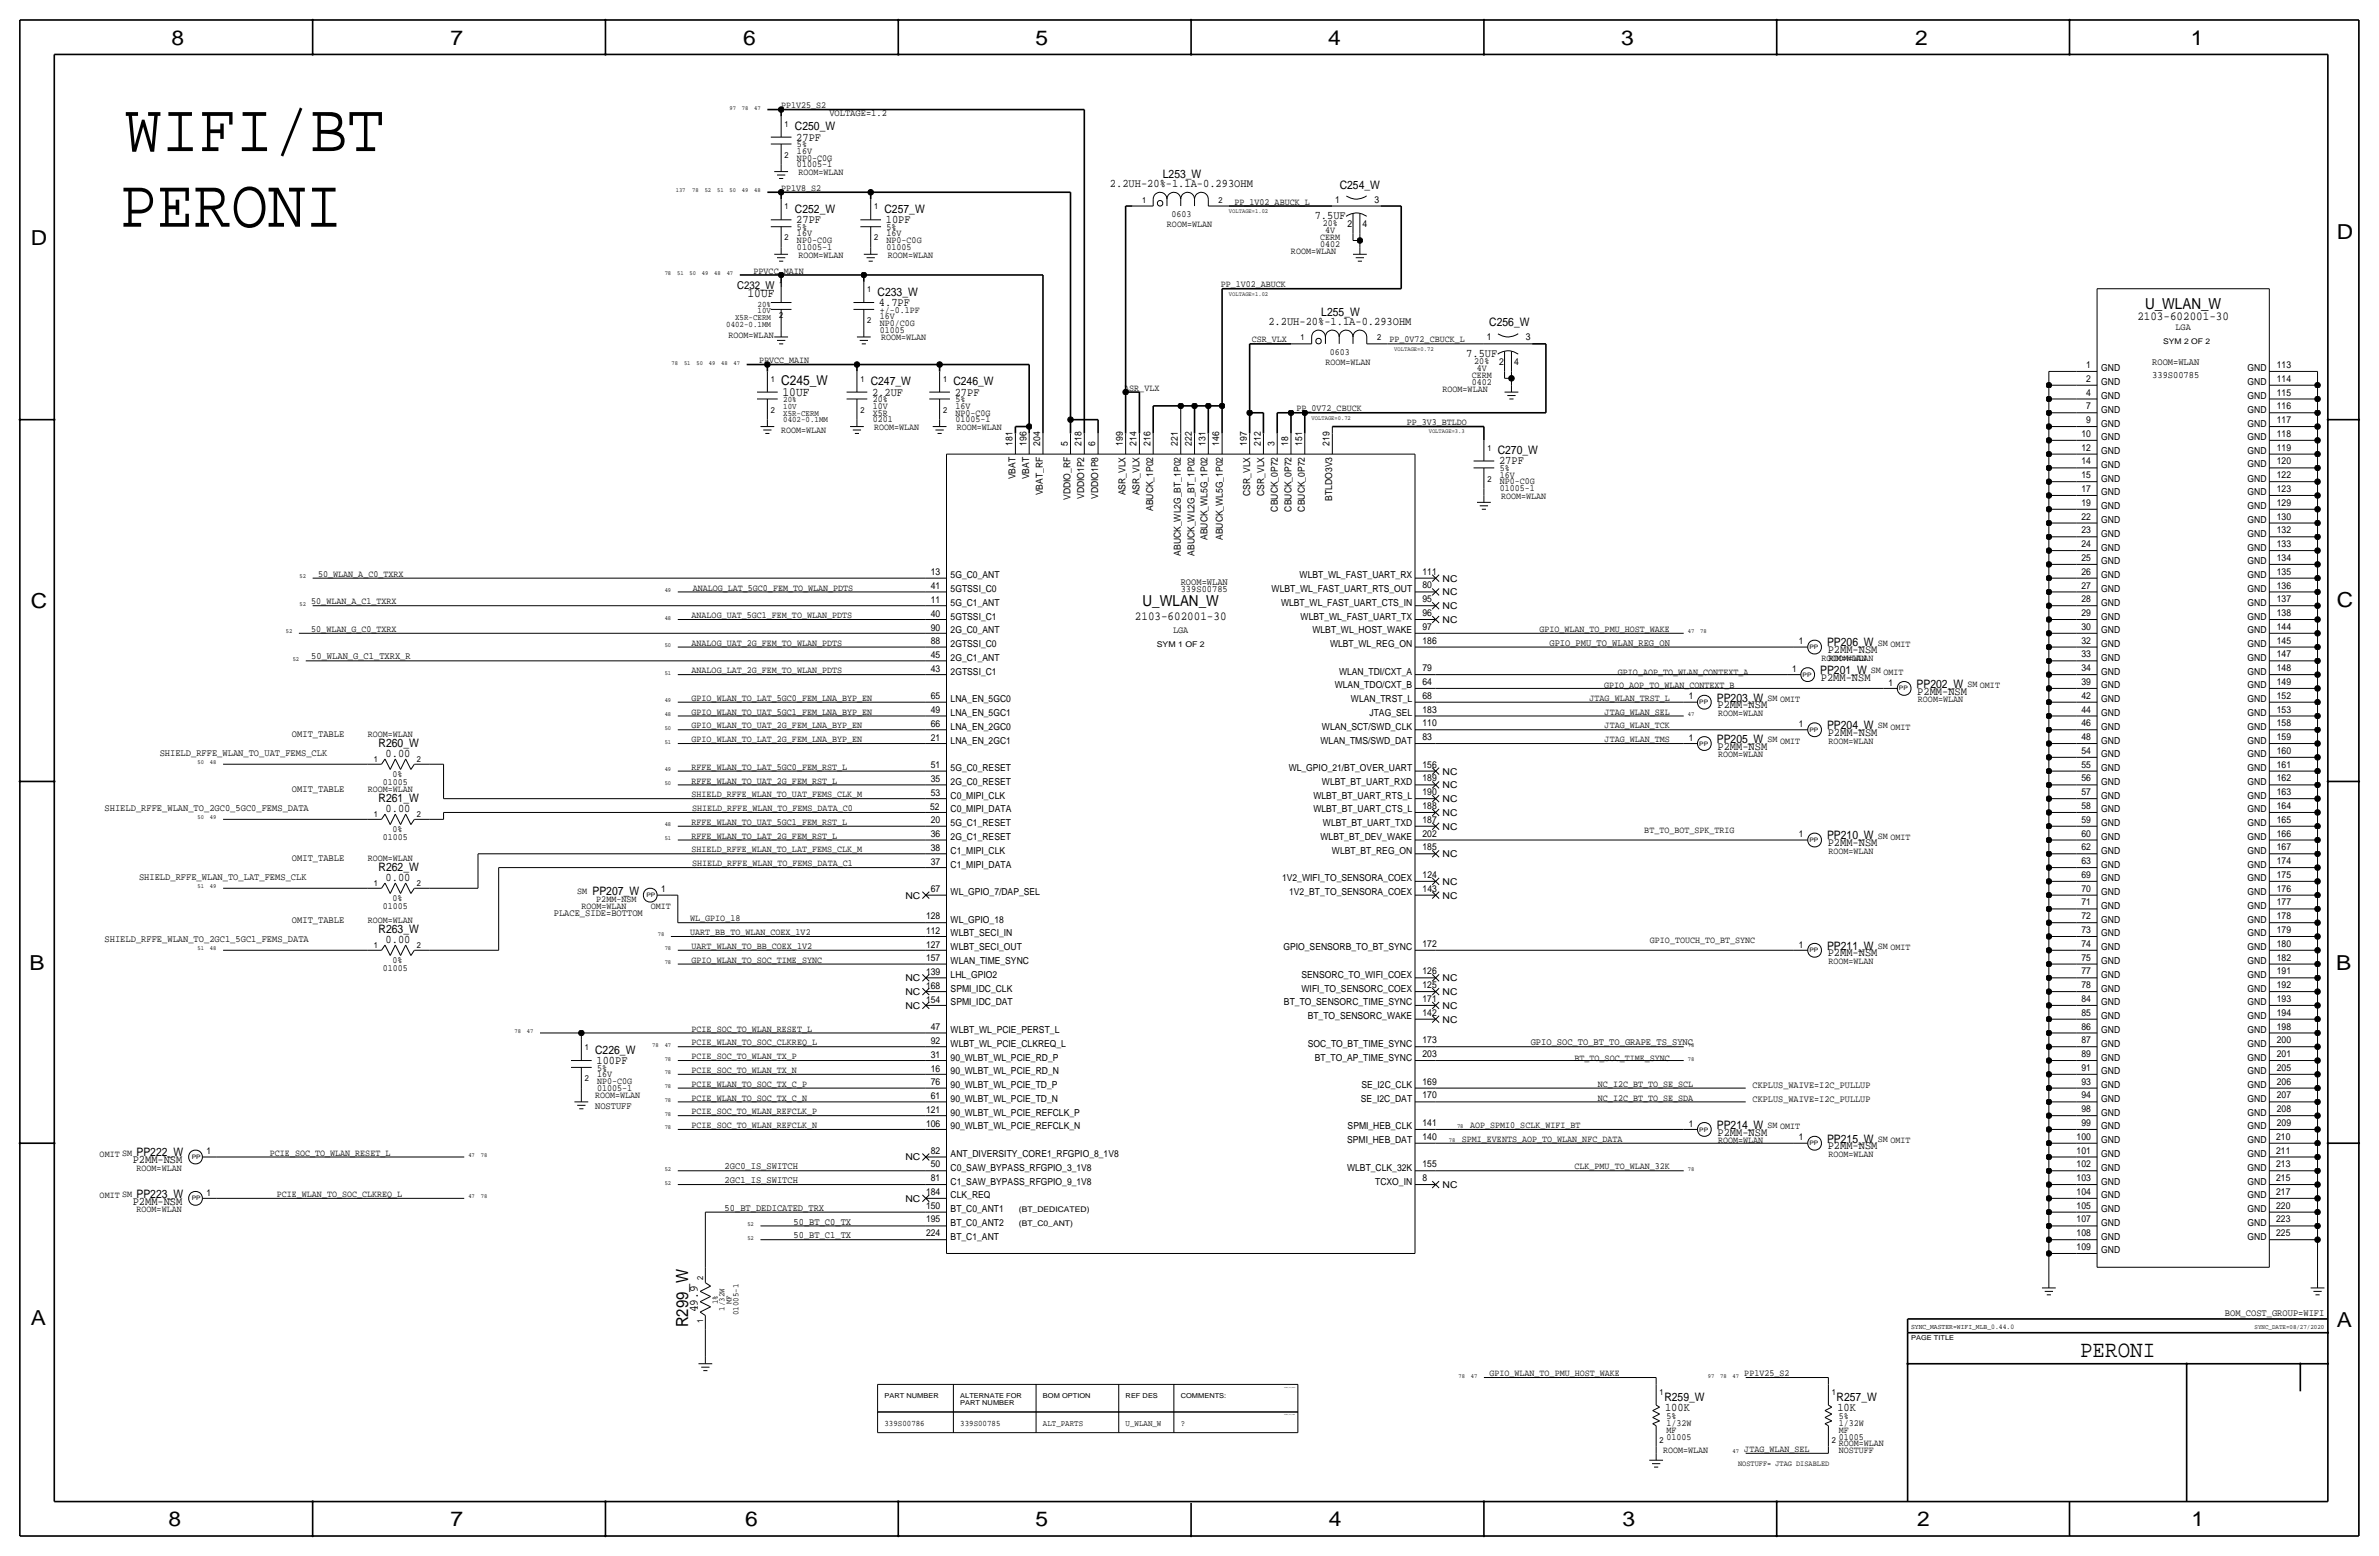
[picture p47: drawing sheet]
<svg xmlns="http://www.w3.org/2000/svg" width="877mm" height="574mm" viewBox="0 0 877 574" stroke-linecap="round" stroke-linejoin="round" font-family="sans-serif">
<defs><g id="words">
<g font-size="25.6">
<text x="45.9" y="55.7">WIFI/BT</text>
<text x="44.1" y="83.6">PERONI</text>
</g>
<text font-size="8.6" x="766.9" y="500.1">PERONI</text>
<g font-size="7.6">
<text x="63.2" y="16.5">8</text>
<text x="166.1" y="16.5">7</text>
<text x="274" y="16.5">6</text>
<text x="381.7" y="16.5">5</text>
<text x="489.7" y="16.5">4</text>
<text x="597.6" y="16.5">3</text>
<text x="706.1" y="16.5">2</text>
<text x="807.7" y="16.5">1</text>
<text x="861.5" y="88.1">D</text>
<text x="11.4" y="90.4">D</text>
<text x="11.4" y="224.3">C</text>
<text x="861.5" y="223.8">C</text>
<text x="10.9" y="357.6">B</text>
<text x="861.3" y="357.4">B</text>
<text x="11.4" y="488.4">A</text>
<text x="861.5" y="489.2">A</text>
<text x="62.2" y="562.6">8</text>
<text x="166.1" y="562.6">7</text>
<text x="274.8" y="562.6">6</text>
<text x="381.7" y="562.6">5</text>
<text x="489.9" y="562.6">4</text>
<text x="598.1" y="562.6">3</text>
<text x="706.8" y="562.6">2</text>
<text x="807.9" y="562.6">1</text>
</g>
<text font-size="6.2" x="253.7" y="489.2" transform="rotate(-90 253.7 489.2)">R299_W</text>
<g font-size="5.6">
<text x="790.8" y="114">U_WLAN_W</text>
<text x="421.2" y="223.3">U_WLAN_W</text>
</g>
<text font-size="5" x="288" y="142">C245_W</text>
<g font-size="4.7">
<text x="275.6" y="109.6">10UF</text>
<text x="288.5" y="145.8">10UF</text>
<text x="257.3" y="483.8" transform="rotate(-90 257.3 483.8)">49.9</text>
</g>
<g font-size="4.5">
<text x="788" y="117.9">2103-602001-30</text>
<text x="418.4" y="228.3">2103-602001-30</text>
</g>
<g font-size="4.3">
<text x="293.1" y="48">C250_W</text>
<text x="293.6" y="51.8">27PF</text>
<text x="428.7" y="65.5">L253_W</text>
<text x="409.2" y="69.1">2.2UH-20%-1.1A-0.293OHM</text>
<text x="493.9" y="69.6">C254_W</text>
<text x="293.1" y="78.5">C252_W</text>
<text x="293.6" y="82.3">27PF</text>
<text x="326.1" y="78.5">C257_W</text>
<text x="326.6" y="82.3">10PF</text>
<text x="484.7" y="80.8">7.5UF</text>
<text x="323.5" y="109">C233_W</text>
<text x="324.1" y="112.8">4.7PF</text>
<text x="467.6" y="119.9">2.2UH-20%-1.1A-0.293OHM</text>
<text x="487.1" y="116.3">L255_W</text>
<text x="549" y="120.1">C256_W</text>
<text x="540.6" y="131.6">7.5UF</text>
<text x="321" y="142">C247_W</text>
<text x="351.5" y="142">C246_W</text>
<text x="321.5" y="145.8">2.2UF</text>
<text x="352" y="145.8">27PF</text>
<text x="552.1" y="167.4">C270_W</text>
<text x="552.7" y="171.2">27PF</text>
<text x="673.6" y="238.3">PP206_W</text>
<text x="673.8" y="240.8">P2MM-NSM</text>
<text x="671" y="248.4">PP201_W</text>
<text x="671.3" y="251">P2MM-NSM</text>
<text x="706.6" y="253.5">PP202_W</text>
<text x="706.8" y="256">P2MM-NSM</text>
<text x="632.9" y="258.6">PP203_W</text>
<text x="633.2" y="261.1">P2MM-NSM</text>
<text x="673.6" y="268.7">PP204_W</text>
<text x="139.6" y="275.3">R260_W</text>
<text x="632.9" y="273.8">PP205_W</text>
<text x="673.8" y="271.3">P2MM-NSM</text>
<text x="142.2" y="278.9">0.00</text>
<text x="633.2" y="276.4">P2MM-NSM</text>
<text x="139.6" y="295.7">R261_W</text>
<text x="142.2" y="299.2">0.00</text>
<text x="673.6" y="309.4">PP210_W</text>
<text x="673.8" y="311.9">P2MM-NSM</text>
<text x="139.6" y="321.1">R262_W</text>
<text x="142.2" y="324.6">0.00</text>
<text x="218.4" y="329.9">PP207_W</text>
<text x="139.6" y="343.9">R263_W</text>
<text x="142.2" y="347.5">0.00</text>
<text x="673.6" y="350">PP211_W</text>
<text x="673.8" y="352.6">P2MM-NSM</text>
<text x="219.4" y="388.4">C226_W</text>
<text x="219.9" y="392.2">100PF</text>
<text x="632.9" y="416.1">PP214_W</text>
<text x="633.2" y="418.6">P2MM-NSM</text>
<text x="673.6" y="421.1">PP215_W</text>
<text x="673.8" y="423.7">P2MM-NSM</text>
<text x="48.9" y="428.8">P2MM-NSM</text>
<text x="50.3" y="426.2">PP222_W</text>
<text x="48.9" y="444">P2MM-NSM</text>
<text x="50.3" y="441.5">PP223_W</text>
<text x="613.6" y="516.4">R259_W</text>
<text x="613.9" y="520.2">100K</text>
<text x="677.1" y="516.4">R257_W</text>
<text x="677.4" y="520.2">10K</text>
</g>
<text font-size="4" x="271.8" y="106.4">C232_W</text>
<g font-size="3.6">
<text x="305.8" y="42.9">VOLTAGE=1.2</text>
<text x="793.4" y="134.4">ROOM=WLAN</text>
<text x="793.4" y="139.4">339S00785</text>
<text x="435.3" y="215.6">ROOM=WLAN</text>
<text x="435.3" y="218.2">339S00785</text>
<text x="571.2" y="238">GPIO_PMU_TO_WLAN_REG_ON</text>
<text x="114.8" y="243.1">50_WLAN_G_C1_TXRX_R</text>
<text x="107.6" y="271.5">OMIT_TABLE</text>
<text x="58.9" y="278.6">SHIELD_RFFE_WLAN_TO_UAT_FEMS_CLK</text>
<text x="107.6" y="291.8">OMIT_TABLE</text>
<text x="38.6" y="299">SHIELD_RFFE_WLAN_TO_2GC0_5GC0_FEMS_DATA</text>
<text x="107.6" y="317.2">OMIT_TABLE</text>
<text x="51.3" y="324.4">SHIELD_RFFE_WLAN_TO_LAT_FEMS_CLK</text>
<text x="107.6" y="340.1">OMIT_TABLE</text>
<text x="204.2" y="337.6">PLACE_SIDE=BOTTOM</text>
<text x="38.6" y="347.2">SHIELD_RFFE_WLAN_TO_2GC1_5GC1_FEMS_DATA</text>
<text x="564.3" y="385.3">GPIO_SOC_TO_BT_TO_GRAPE_TS_SYNC</text>
<text x="219.4" y="408.7">NOSTUFF</text>
<text x="267.2" y="431">2GC0_IS_SWITCH</text>
<text x="267.2" y="436.1">2GC1_IS_SWITCH</text>
<text x="267.2" y="446.3">50_BT_DEDICATED_TRX</text>
<text x="292.6" y="451.4">50_BT_C0_TX</text>
<text x="292.6" y="456.4">50_BT_C1_TX</text>
<text x="820.3" y="484.9">BOM_COST_GROUP=WIFI</text>
</g>
<g font-size="3.5">
<text x="288" y="39.9">PP1V25_S2</text>
<text x="293.8" y="56.6">16V</text>
<text x="293.8" y="59.2">NP0-C0G</text>
<text x="293.8" y="54.4">5%</text>
<text x="293.8" y="61.7">01005-1</text>
<text x="294.3" y="64.5">ROOM=WLAN</text>
<text x="288" y="70.4">PP1V8_S2</text>
<text x="455.1" y="75.4">PP_1V02_ABUCK_L</text>
<text x="492.2" y="74.7">1</text>
<text x="506.7" y="74.7">3</text>
<text x="430.2" y="83.6">ROOM=WLAN</text>
<text x="431.9" y="80">0603</text>
<text x="487.6" y="83.3">20%</text>
<text x="496.8" y="83.8">2</text>
<text x="502.4" y="83.8">4</text>
<text x="293.8" y="89.7">NP0-C0G</text>
<text x="293.8" y="87.1">16V</text>
<text x="293.8" y="84.8">5%</text>
<text x="326.8" y="87.1">16V</text>
<text x="326.8" y="84.8">5%</text>
<text x="326.8" y="89.7">NP0-C0G</text>
<text x="486.7" y="88.4">CERM</text>
<text x="488.6" y="85.9">4V</text>
<text x="293.8" y="92.2">01005-1</text>
<text x="294.3" y="95">ROOM=WLAN</text>
<text x="326.8" y="92.2">01005</text>
<text x="327.4" y="95">ROOM=WLAN</text>
<text x="475.9" y="93.7">ROOM=WLAN</text>
<text x="486.7" y="90.9">0402</text>
<text x="277.8" y="100.8">PPVCC_MAIN</text>
<text x="450" y="105.9">PP_1V02_ABUCK</text>
<text x="324.3" y="117.6">16V</text>
<text x="324.3" y="115.3">+/-0.1PF</text>
<text x="268.6" y="124.4">ROOM=WLAN</text>
<text x="324.3" y="122.7">01005</text>
<text x="324.3" y="120.1">NP0/C0G</text>
<text x="324.8" y="125.5">ROOM=WLAN</text>
<text x="548.1" y="125.5">1</text>
<text x="562.6" y="125.5">3</text>
<text x="802" y="121.7">LGA</text>
<text x="461.5" y="126.2">CSR_VLX</text>
<text x="490.3" y="130.8">0603</text>
<text x="512.3" y="126.2">PP_0V72_CBUCK_L</text>
<text x="279.9" y="133.9">PPVCC_MAIN</text>
<text x="488.6" y="134.4">ROOM=WLAN</text>
<text x="543.5" y="134.1">20%</text>
<text x="544.5" y="136.7">4V</text>
<text x="552.7" y="134.6">2</text>
<text x="558.2" y="134.6">4</text>
<text x="769.1" y="135.6">1</text>
<text x="774.7" y="136.9">GND</text>
<text x="828.6" y="136.9">GND</text>
<text x="839.4" y="135.6">113</text>
<text x="542.6" y="139.2">CERM</text>
<text x="542.6" y="141.7">0402</text>
<text x="769.1" y="140.7">2</text>
<text x="774.7" y="142">GND</text>
<text x="828.6" y="142">GND</text>
<text x="839.4" y="140.7">114</text>
<text x="321.8" y="148.3">20%</text>
<text x="352.2" y="148.3">5%</text>
<text x="414.5" y="144">ASR_VLX</text>
<text x="531.8" y="144.5">ROOM=WLAN</text>
<text x="769.1" y="145.8">4</text>
<text x="774.7" y="147.1">GND</text>
<text x="828.6" y="147.1">GND</text>
<text x="839.4" y="145.8">115</text>
<text x="321.8" y="150.6">10V</text>
<text x="321.8" y="155.7">0201</text>
<text x="321.8" y="153.2">X5R</text>
<text x="352.2" y="153.2">NP0-C0G</text>
<text x="352.2" y="150.6">16V</text>
<text x="352.2" y="155.7">01005-1</text>
<text x="478" y="151.6">PP_0V72_CBUCK</text>
<text x="769.1" y="156">9</text>
<text x="769.1" y="150.9">7</text>
<text x="774.7" y="152.1">GND</text>
<text x="828.6" y="152.1">GND</text>
<text x="839.4" y="156">117</text>
<text x="839.4" y="150.9">116</text>
<text x="288" y="159.8">ROOM=WLAN</text>
<text x="322.3" y="158.5">ROOM=WLAN</text>
<text x="352.8" y="158.5">ROOM=WLAN</text>
<text x="518.6" y="156.7">PP_3V3_BTLDO</text>
<text x="767.3" y="161">10</text>
<text x="774.7" y="157.2">GND</text>
<text x="828.6" y="157.2">GND</text>
<text x="839.4" y="161">118</text>
<text x="373.3" y="164.3" transform="rotate(-90 373.3 164.3)">181</text>
<text x="378.4" y="164.3" transform="rotate(-90 378.4 164.3)">196</text>
<text x="383.5" y="164.3" transform="rotate(-90 383.5 164.3)">204</text>
<text x="393.6" y="164.3" transform="rotate(-90 393.6 164.3)">5</text>
<text x="398.7" y="164.3" transform="rotate(-90 398.7 164.3)">218</text>
<text x="403.8" y="164.3" transform="rotate(-90 403.8 164.3)">6</text>
<text x="414" y="164.3" transform="rotate(-90 414 164.3)">199</text>
<text x="419" y="164.3" transform="rotate(-90 419 164.3)">214</text>
<text x="424.1" y="164.3" transform="rotate(-90 424.1 164.3)">216</text>
<text x="434.3" y="164.3" transform="rotate(-90 434.3 164.3)">221</text>
<text x="439.4" y="164.3" transform="rotate(-90 439.4 164.3)">222</text>
<text x="444.4" y="164.3" transform="rotate(-90 444.4 164.3)">131</text>
<text x="449.5" y="164.3" transform="rotate(-90 449.5 164.3)">146</text>
<text x="459.7" y="164.3" transform="rotate(-90 459.7 164.3)">197</text>
<text x="464.8" y="164.3" transform="rotate(-90 464.8 164.3)">212</text>
<text x="469.8" y="164.3" transform="rotate(-90 469.8 164.3)">3</text>
<text x="474.9" y="164.3" transform="rotate(-90 474.9 164.3)">18</text>
<text x="480" y="164.3" transform="rotate(-90 480 164.3)">151</text>
<text x="490.2" y="164.3" transform="rotate(-90 490.2 164.3)">219</text>
<text x="767.3" y="166.1">12</text>
<text x="774.7" y="167.4">GND</text>
<text x="774.7" y="162.3">GND</text>
<text x="828.6" y="167.4">GND</text>
<text x="828.6" y="162.3">GND</text>
<text x="839.4" y="166.1">119</text>
<text x="552.9" y="173.7">5%</text>
<text x="767.3" y="171.2">14</text>
<text x="774.7" y="172.5">GND</text>
<text x="828.6" y="172.2">GND</text>
<text x="839.4" y="171.2">120</text>
<text x="374.3" y="176.6" transform="rotate(-90 374.3 176.6)">VBAT</text>
<text x="379.4" y="176.6" transform="rotate(-90 379.4 176.6)">VBAT</text>
<text x="552.9" y="176">16V</text>
<text x="552.9" y="178.6">NP0-C0G</text>
<text x="767.3" y="176.3">15</text>
<text x="774.7" y="177.5">GND</text>
<text x="828.6" y="177.5">GND</text>
<text x="839.4" y="176.3">122</text>
<text x="384.5" y="182.6" transform="rotate(-90 384.5 182.6)">VBAT_RF</text>
<text x="394.7" y="184.3" transform="rotate(-90 394.7 184.3)">VDDIO_RF</text>
<text x="399.7" y="184" transform="rotate(-90 399.7 184)">VDDIO1P2</text>
<text x="404.8" y="184" transform="rotate(-90 404.8 184)">VDDIO1P8</text>
<text x="415" y="182.6" transform="rotate(-90 415 182.6)">ASR_VLX</text>
<text x="420.1" y="182.6" transform="rotate(-90 420.1 182.6)">ASR_VLX</text>
<text x="461" y="182.8" transform="rotate(-90 461 182.8)">CSR_VLX</text>
<text x="466" y="182.8" transform="rotate(-90 466 182.8)">CSR_VLX</text>
<text x="491.2" y="184.5" transform="rotate(-90 491.2 184.5)">BTLDO3V3</text>
<text x="552.9" y="181.1">01005-1</text>
<text x="553.4" y="183.9">ROOM=WLAN</text>
<text x="767.3" y="181.4">17</text>
<text x="774.7" y="182.6">GND</text>
<text x="828.6" y="182.6">GND</text>
<text x="839.4" y="181.4">123</text>
<text x="425.1" y="188.4" transform="rotate(-90 425.1 188.4)">ABUCK_1P02</text>
<text x="471.1" y="188.5" transform="rotate(-90 471.1 188.5)">CBUCK_0P72</text>
<text x="476.2" y="188.5" transform="rotate(-90 476.2 188.5)">CBUCK_0P72</text>
<text x="481" y="188.5" transform="rotate(-90 481 188.5)">CBUCK_0P72</text>
<text x="767.3" y="191.5">22</text>
<text x="767.3" y="186.4">19</text>
<text x="774.7" y="187.7">GND</text>
<text x="828.6" y="187.7">GND</text>
<text x="839.4" y="191.5">130</text>
<text x="839.4" y="186.4">129</text>
<text x="767.3" y="196.6">23</text>
<text x="774.7" y="197.9">GND</text>
<text x="774.7" y="192.8">GND</text>
<text x="828.6" y="192.8">GND</text>
<text x="828.6" y="197.9">GND</text>
<text x="839.4" y="196.6">132</text>
<text x="445.2" y="199.1" transform="rotate(-90 445.2 199.1)">ABUCK_WL5G_1P02</text>
<text x="450.8" y="199.1" transform="rotate(-90 450.8 199.1)">ABUCK_WL5G_1P02</text>
<text x="767.3" y="201.7">24</text>
<text x="774.7" y="202.9">GND</text>
<text x="828.6" y="202.9">GND</text>
<text x="839.4" y="201.7">133</text>
<text x="435.3" y="204.8" transform="rotate(-90 435.3 204.8)">ABUCK_WL2G_BT_1P02</text>
<text x="440.4" y="204.8" transform="rotate(-90 440.4 204.8)">ABUCK_WL2G_BT_1P02</text>
<text x="767.3" y="206.8">25</text>
<text x="774.7" y="208">GND</text>
<text x="828.6" y="208">GND</text>
<text x="839.4" y="206.8">134</text>
<text x="117.3" y="212.6">50_WLAN_A_C0_TXRX</text>
<text x="343.2" y="211.8">13</text>
<text x="350.5" y="213.1">5G_C0_ANT</text>
<text x="479.1" y="213.1">WLBT_WL_FAST_UART_RX</text>
<text x="524.5" y="211.8">111</text>
<text x="531.8" y="214.4">NC</text>
<text x="767.3" y="211.8">26</text>
<text x="774.7" y="213.1">GND</text>
<text x="828.6" y="213.1">GND</text>
<text x="839.4" y="211.8">135</text>
<text x="255.4" y="217.7">ANALOG_LAT_5GC0_FEM_TO_WLAN_PDTS</text>
<text x="343.2" y="217.2">41</text>
<text x="350.5" y="218.2">5GTSSI_C0</text>
<text x="468.8" y="218.2">WLBT_WL_FAST_UART_RTS_OUT</text>
<text x="524.5" y="216.9">80</text>
<text x="524.5" y="222">95</text>
<text x="531.8" y="219.5">NC</text>
<text x="767.3" y="222">28</text>
<text x="767.3" y="216.9">27</text>
<text x="774.7" y="218.2">GND</text>
<text x="828.6" y="218.2">GND</text>
<text x="839.4" y="222">137</text>
<text x="839.4" y="216.9">136</text>
<text x="114.8" y="222.8">50_WLAN_A_C1_TXRX</text>
<text x="255" y="227.8">ANALOG_UAT_5GC1_FEM_TO_WLAN_PDTS</text>
<text x="343.2" y="227.3">40</text>
<text x="343.2" y="222.3">11</text>
<text x="350.5" y="223.3">5G_C1_ANT</text>
<text x="472.3" y="223.3">WLBT_WL_FAST_UART_CTS_IN</text>
<text x="524.5" y="227.1">96</text>
<text x="531.8" y="224.5">NC</text>
<text x="767.3" y="227.1">29</text>
<text x="774.7" y="223.3">GND</text>
<text x="828.6" y="223.3">GND</text>
<text x="839.4" y="227.1">138</text>
<text x="114.8" y="232.9">50_WLAN_G_C0_TXRX</text>
<text x="343.2" y="232.4">90</text>
<text x="350.5" y="228.3">5GTSSI_C1</text>
<text x="350.5" y="233.4">2G_C0_ANT</text>
<text x="432.5" y="233.4">LGA</text>
<text x="479.5" y="228.3">WLBT_WL_FAST_UART_TX</text>
<text x="483.9" y="233.4">WLBT_WL_HOST_WAKE</text>
<text x="524.5" y="232.2">97</text>
<text x="531.8" y="229.6">NC</text>
<text x="567.5" y="232.9">GPIO_WLAN_TO_PMU_HOST_WAKE</text>
<text x="767.3" y="232.2">30</text>
<text x="774.7" y="233.4">GND</text>
<text x="774.7" y="228.3">GND</text>
<text x="828.6" y="233.4">GND</text>
<text x="828.6" y="228.3">GND</text>
<text x="839.4" y="232.2">144</text>
<text x="255" y="238">ANALOG_UAT_2G_FEM_TO_WLAN_PDTS</text>
<text x="343.2" y="237.5">88</text>
<text x="350.5" y="238.5">2GTSSI_C0</text>
<text x="490.4" y="238.5">WLBT_WL_REG_ON</text>
<text x="524.5" y="237.2">186</text>
<text x="663.2" y="237.5">1</text>
<text x="692.3" y="238">SM OMIT</text>
<text x="767.3" y="237.2">32</text>
<text x="774.7" y="238.5">GND</text>
<text x="828.6" y="238.5">GND</text>
<text x="839.4" y="237.2">145</text>
<text x="343.2" y="242.6">45</text>
<text x="350.5" y="243.6">2G_C1_ANT</text>
<text x="671.5" y="243.6">ROOM=WLAN</text>
<text x="674.1" y="243.6">ROOM=WLAN</text>
<text x="767.3" y="242.3">33</text>
<text x="774.7" y="243.6">GND</text>
<text x="828.6" y="243.6">GND</text>
<text x="839.4" y="242.3">147</text>
<text x="255" y="248.2">ANALOG_LAT_2G_FEM_TO_WLAN_PDTS</text>
<text x="343.2" y="247.7">43</text>
<text x="350.5" y="248.7">2GTSSI_C1</text>
<text x="493.7" y="248.7">WLAN_TDI/CXT_A</text>
<text x="524.5" y="247.4">79</text>
<text x="596.5" y="248.7">GPIO_AOP_TO_WLAN_CONTEXT_A</text>
<text x="660.7" y="247.6">1</text>
<text x="689.7" y="248.2">SM OMIT</text>
<text x="767.3" y="247.4">34</text>
<text x="774.7" y="248.7">GND</text>
<text x="828.6" y="248.7">GND</text>
<text x="839.4" y="247.4">148</text>
<text x="343.2" y="257.8">65</text>
<text x="492.1" y="253.7">WLAN_TDO/CXT_B</text>
<text x="524.5" y="257.6">68</text>
<text x="524.5" y="252.5">64</text>
<text x="591.4" y="253.7">GPIO_AOP_TO_WLAN_CONTEXT_B</text>
<text x="622.6" y="257.8">1</text>
<text x="696.2" y="252.7">1</text>
<text x="725.3" y="253.2">SM OMIT</text>
<text x="767.3" y="257.6">42</text>
<text x="767.3" y="252.5">39</text>
<text x="774.7" y="253.7">GND</text>
<text x="828.6" y="253.7">GND</text>
<text x="839.4" y="257.6">152</text>
<text x="839.4" y="252.5">149</text>
<text x="255" y="258.3">GPIO_WLAN_TO_LAT_5GC0_FEM_LNA_BYP_EN</text>
<text x="255" y="263.4">GPIO_WLAN_TO_UAT_5GC1_FEM_LNA_BYP_EN</text>
<text x="343.2" y="262.9">49</text>
<text x="350.5" y="258.8">LNA_EN_5GC0</text>
<text x="350.5" y="263.9">LNA_EN_5GC1</text>
<text x="498.1" y="258.8">WLAN_TRST_L</text>
<text x="504.9" y="263.9">JTAG_SEL</text>
<text x="524.5" y="262.6">183</text>
<text x="586" y="258.3">JTAG_WLAN_TRST_L</text>
<text x="591.6" y="263.4">JTAG_WLAN_SEL</text>
<text x="633.4" y="263.9">ROOM=WLAN</text>
<text x="651.6" y="258.3">SM OMIT</text>
<text x="707.1" y="258.8">ROOM=WLAN</text>
<text x="767.3" y="262.6">44</text>
<text x="774.7" y="258.8">GND</text>
<text x="774.7" y="263.9">GND</text>
<text x="828.6" y="263.9">GND</text>
<text x="828.6" y="258.8">GND</text>
<text x="839.4" y="262.6">153</text>
<text x="255" y="268.5">GPIO_WLAN_TO_UAT_2G_FEM_LNA_BYP_EN</text>
<text x="343.2" y="268">66</text>
<text x="350.5" y="269">LNA_EN_2GC0</text>
<text x="487.4" y="269">WLAN_SCT/SWD_CLK</text>
<text x="524.5" y="267.7">110</text>
<text x="591.6" y="268.5">JTAG_WLAN_TCK</text>
<text x="663.2" y="268">1</text>
<text x="692.3" y="268.5">SM OMIT</text>
<text x="767.3" y="267.7">46</text>
<text x="774.7" y="269">GND</text>
<text x="828.6" y="269">GND</text>
<text x="839.4" y="267.7">158</text>
<text x="135.6" y="271.5">ROOM=WLAN</text>
<text x="255" y="273.6">GPIO_WLAN_TO_LAT_2G_FEM_LNA_BYP_EN</text>
<text x="343.2" y="273.1">21</text>
<text x="350.5" y="274.1">LNA_EN_2GC1</text>
<text x="486.9" y="274.1">WLAN_TMS/SWD_DAT</text>
<text x="524.5" y="272.8">83</text>
<text x="591.6" y="273.6">JTAG_WLAN_TMS</text>
<text x="622.6" y="273">1</text>
<text x="651.6" y="273.6">SM OMIT</text>
<text x="674.1" y="274.1">ROOM=WLAN</text>
<text x="767.3" y="272.8">48</text>
<text x="774.7" y="274.1">GND</text>
<text x="828.6" y="274.1">GND</text>
<text x="839.4" y="272.8">159</text>
<text x="633.4" y="279.1">ROOM=WLAN</text>
<text x="767.3" y="277.9">54</text>
<text x="774.7" y="279.1">GND</text>
<text x="828.6" y="279.1">GND</text>
<text x="839.4" y="277.9">160</text>
<text x="144.7" y="286.3">0%</text>
<text x="255" y="283.7">RFFE_WLAN_TO_LAT_5GC0_FEM_RST_L</text>
<text x="343.2" y="283.2">51</text>
<text x="350.5" y="284.2">5G_C0_RESET</text>
<text x="475.1" y="284.2">WL_GPIO_21/BT_OVER_UART</text>
<text x="524.5" y="283">156</text>
<text x="531.8" y="285.5">NC</text>
<text x="767.3" y="283">55</text>
<text x="774.7" y="284.2">GND</text>
<text x="828.6" y="284.2">GND</text>
<text x="839.4" y="283">161</text>
<text x="135.6" y="291.8">ROOM=WLAN</text>
<text x="141.1" y="289.3">01005</text>
<text x="255" y="288.8">RFFE_WLAN_TO_UAT_2G_FEM_RST_L</text>
<text x="255" y="293.9">SHIELD_RFFE_WLAN_TO_UAT_FEMS_CLK_M</text>
<text x="343.2" y="293.4">53</text>
<text x="343.2" y="288.3">35</text>
<text x="350.5" y="289.3">2G_C0_RESET</text>
<text x="487.4" y="289.3">WLBT_BT_UART_RXD</text>
<text x="524.5" y="288">189</text>
<text x="524.5" y="293.1">190</text>
<text x="531.8" y="290.6">NC</text>
<text x="767.3" y="293.1">57</text>
<text x="767.3" y="288">56</text>
<text x="774.7" y="289.3">GND</text>
<text x="828.6" y="289.3">GND</text>
<text x="839.4" y="293.1">163</text>
<text x="839.4" y="288">162</text>
<text x="255.2" y="299">SHIELD_RFFE_WLAN_TO_FEMS_DATA_C0</text>
<text x="342.9" y="298.5">52</text>
<text x="350.5" y="299.5">C0_MIPI_DATA</text>
<text x="350.5" y="294.4">C0_MIPI_CLK</text>
<text x="484.2" y="294.4">WLBT_BT_UART_RTS_L</text>
<text x="484.2" y="299.5">WLBT_BT_UART_CTS_L</text>
<text x="524.5" y="298.2">188</text>
<text x="531.8" y="295.7">NC</text>
<text x="767.3" y="298.2">58</text>
<text x="774.7" y="299.5">GND</text>
<text x="774.7" y="294.4">GND</text>
<text x="828.6" y="299.5">GND</text>
<text x="828.6" y="294.4">GND</text>
<text x="839.4" y="298.2">164</text>
<text x="255" y="304">RFFE_WLAN_TO_UAT_5GC1_FEM_RST_L</text>
<text x="343.2" y="303.5">20</text>
<text x="350.5" y="304.5">5G_C1_RESET</text>
<text x="487.7" y="304.5">WLBT_BT_UART_TXD</text>
<text x="524.5" y="303.3">187</text>
<text x="531.8" y="305.8">NC</text>
<text x="531.8" y="300.7">NC</text>
<text x="767.3" y="303.3">59</text>
<text x="774.7" y="304.5">GND</text>
<text x="828.6" y="304.5">GND</text>
<text x="839.4" y="303.3">165</text>
<text x="141.1" y="309.6">01005</text>
<text x="144.7" y="306.6">0%</text>
<text x="255" y="309.1">RFFE_WLAN_TO_LAT_2G_FEM_RST_L</text>
<text x="343.2" y="308.6">36</text>
<text x="350.5" y="309.6">2G_C1_RESET</text>
<text x="486.8" y="309.6">WLBT_BT_DEV_WAKE</text>
<text x="524.5" y="308.4">202</text>
<text x="606.2" y="307.1">BT_TO_BOT_SPK_TRIG</text>
<text x="663.2" y="308.6">1</text>
<text x="692.3" y="309.1">SM OMIT</text>
<text x="767.3" y="308.4">60</text>
<text x="774.7" y="309.6">GND</text>
<text x="828.6" y="309.6">GND</text>
<text x="839.4" y="308.4">166</text>
<text x="135.6" y="317.2">ROOM=WLAN</text>
<text x="255" y="314.2">SHIELD_RFFE_WLAN_TO_LAT_FEMS_CLK_M</text>
<text x="343.2" y="313.7">38</text>
<text x="350.5" y="314.7">C1_MIPI_CLK</text>
<text x="491.1" y="314.7">WLBT_BT_REG_ON</text>
<text x="524.5" y="313.4">185</text>
<text x="531.8" y="316">NC</text>
<text x="674.1" y="314.7">ROOM=WLAN</text>
<text x="767.3" y="313.4">62</text>
<text x="774.7" y="314.7">GND</text>
<text x="828.6" y="314.7">GND</text>
<text x="839.4" y="313.4">167</text>
<text x="255.2" y="319.3">SHIELD_RFFE_WLAN_TO_FEMS_DATA_C1</text>
<text x="343.2" y="318.8">37</text>
<text x="350.5" y="319.8">C1_MIPI_DATA</text>
<text x="524.5" y="323.6">124</text>
<text x="767.3" y="323.6">69</text>
<text x="767.3" y="318.5">63</text>
<text x="774.7" y="319.8">GND</text>
<text x="828.6" y="319.8">GND</text>
<text x="839.4" y="323.6">175</text>
<text x="839.4" y="318.5">174</text>
<text x="212.7" y="329.4">SM</text>
<text x="243.8" y="328.9">1</text>
<text x="343.2" y="328.7">67</text>
<text x="350.5" y="329.9">WL_GPIO_7/DAP_SEL</text>
<text x="472.7" y="324.9">1V2_WIFI_TO_SENSORA_COEX</text>
<text x="475.3" y="329.9">1V2_BT_TO_SENSORA_COEX</text>
<text x="524.5" y="328.7">143</text>
<text x="531.8" y="326.1">NC</text>
<text x="767.3" y="328.7">70</text>
<text x="774.7" y="329.9">GND</text>
<text x="774.7" y="324.9">GND</text>
<text x="828.6" y="329.9">GND</text>
<text x="828.6" y="324.9">GND</text>
<text x="839.4" y="328.7">176</text>
<text x="141.1" y="335">01005</text>
<text x="144.7" y="332">0%</text>
<text x="214.3" y="335">ROOM=WLAN</text>
<text x="219.8" y="332.5">P2MM-NSM</text>
<text x="239.9" y="335">OMIT</text>
<text x="333.8" y="331.2">NC</text>
<text x="531.8" y="331.2">NC</text>
<text x="767.3" y="333.8">71</text>
<text x="774.7" y="335">GND</text>
<text x="828.6" y="335">GND</text>
<text x="839.4" y="333.8">177</text>
<text x="135.6" y="340.1">ROOM=WLAN</text>
<text x="254.5" y="339.6">WL_GPIO_18</text>
<text x="341.4" y="338.8">128</text>
<text x="350.5" y="340.1">WL_GPIO_18</text>
<text x="767.3" y="338.8">72</text>
<text x="774.7" y="340.1">GND</text>
<text x="828.6" y="340.1">GND</text>
<text x="839.4" y="338.8">178</text>
<text x="254.5" y="344.7">UART_BB_TO_WLAN_COEX_1V2</text>
<text x="341.4" y="344.2">112</text>
<text x="350.5" y="345.2">WLBT_SECI_IN</text>
<text x="608.3" y="347.7">GPIO_TOUCH_TO_BT_SYNC</text>
<text x="767.3" y="343.9">73</text>
<text x="774.7" y="345.2">GND</text>
<text x="828.6" y="345.2">GND</text>
<text x="839.4" y="343.9">179</text>
<text x="255" y="349.8">UART_WLAN_TO_BB_COEX_1V2</text>
<text x="341.4" y="349.3">127</text>
<text x="350.5" y="350.3">WLBT_SECI_OUT</text>
<text x="473.2" y="350.3">GPIO_SENSORB_TO_BT_SYNC</text>
<text x="524.5" y="349">172</text>
<text x="663.2" y="349.3">1</text>
<text x="692.3" y="349.8">SM OMIT</text>
<text x="767.3" y="349">74</text>
<text x="774.7" y="350.3">GND</text>
<text x="828.6" y="350.3">GND</text>
<text x="839.4" y="349">180</text>
<text x="141.1" y="357.9">01005</text>
<text x="144.7" y="354.8">0%</text>
<text x="255" y="354.8">GPIO_WLAN_TO_SOC_TIME_SYNC</text>
<text x="341.4" y="354.3">157</text>
<text x="341.4" y="359.4">139</text>
<text x="350.5" y="355.3">WLAN_TIME_SYNC</text>
<text x="524.5" y="359.2">126</text>
<text x="674.1" y="355.3">ROOM=WLAN</text>
<text x="767.3" y="359.2">77</text>
<text x="767.3" y="354.1">75</text>
<text x="774.7" y="355.3">GND</text>
<text x="828.6" y="355.3">GND</text>
<text x="839.4" y="359.2">191</text>
<text x="839.4" y="354.1">182</text>
<text x="333.8" y="361.7">NC</text>
<text x="341.4" y="364.5">168</text>
<text x="350.5" y="360.4">LHL_GPIO2</text>
<text x="350.5" y="365.5">SPMI_IDC_CLK</text>
<text x="479.8" y="360.4">SENSORC_TO_WIFI_COEX</text>
<text x="479.8" y="365.5">WIFI_TO_SENSORC_COEX</text>
<text x="524.5" y="364.2">125</text>
<text x="531.8" y="361.7">NC</text>
<text x="767.3" y="364.2">78</text>
<text x="774.7" y="360.4">GND</text>
<text x="774.7" y="365.5">GND</text>
<text x="828.6" y="365.5">GND</text>
<text x="828.6" y="360.4">GND</text>
<text x="839.4" y="364.2">192</text>
<text x="333.8" y="371.9">NC</text>
<text x="333.8" y="366.8">NC</text>
<text x="341.4" y="369.6">154</text>
<text x="350.5" y="370.6">SPMI_IDC_DAT</text>
<text x="473.4" y="370.6">BT_TO_SENSORC_TIME_SYNC</text>
<text x="524.5" y="369.3">171</text>
<text x="531.8" y="371.9">NC</text>
<text x="531.8" y="366.8">NC</text>
<text x="767.3" y="369.3">84</text>
<text x="774.7" y="370.6">GND</text>
<text x="828.6" y="370.6">GND</text>
<text x="839.4" y="369.3">193</text>
<text x="482.1" y="375.7">BT_TO_SENSORC_WAKE</text>
<text x="524.5" y="374.4">142</text>
<text x="531.8" y="376.9">NC</text>
<text x="767.3" y="374.4">85</text>
<text x="774.7" y="375.7">GND</text>
<text x="828.6" y="375.7">GND</text>
<text x="839.4" y="374.4">194</text>
<text x="255" y="380.2">PCIE_SOC_TO_WLAN_RESET_L</text>
<text x="343.2" y="379.7">47</text>
<text x="350.5" y="380.7">WLBT_WL_PCIE_PERST_L</text>
<text x="767.3" y="379.5">86</text>
<text x="774.7" y="380.7">GND</text>
<text x="828.6" y="380.7">GND</text>
<text x="839.4" y="379.5">198</text>
<text x="255" y="385.3">PCIE_WLAN_TO_SOC_CLKREQ_L</text>
<text x="343.2" y="384.8">92</text>
<text x="343.2" y="389.9">31</text>
<text x="350.5" y="385.8">WLBT_WL_PCIE_CLKREQ_L</text>
<text x="482.1" y="385.8">SOC_TO_BT_TIME_SYNC</text>
<text x="524.5" y="384.6">173</text>
<text x="524.5" y="389.6">203</text>
<text x="767.3" y="389.6">89</text>
<text x="767.3" y="384.6">87</text>
<text x="774.7" y="385.8">GND</text>
<text x="828.6" y="385.8">GND</text>
<text x="839.4" y="389.6">201</text>
<text x="839.4" y="384.6">200</text>
<text x="220.2" y="394.7">5%</text>
<text x="255" y="395.5">PCIE_SOC_TO_WLAN_TX_N</text>
<text x="255" y="390.4">PCIE_SOC_TO_WLAN_TX_P</text>
<text x="343.2" y="395">16</text>
<text x="350.5" y="390.9">90_WLBT_WL_PCIE_RD_P</text>
<text x="350.5" y="396">90_WLBT_WL_PCIE_RD_N</text>
<text x="484.7" y="390.9">BT_TO_AP_TIME_SYNC</text>
<text x="580.5" y="390.9">BT_TO_SOC_TIME_SYNC</text>
<text x="767.3" y="394.7">91</text>
<text x="774.7" y="390.9">GND</text>
<text x="774.7" y="396">GND</text>
<text x="828.6" y="396">GND</text>
<text x="828.6" y="390.9">GND</text>
<text x="839.4" y="394.7">205</text>
<text x="220.2" y="399.5">NP0-C0G</text>
<text x="220.2" y="397">16V</text>
<text x="255" y="400.6">PCIE_WLAN_TO_SOC_TX_C_P</text>
<text x="343.2" y="400.1">76</text>
<text x="350.5" y="401.1">90_WLBT_WL_PCIE_TD_P</text>
<text x="501.9" y="401.1">SE_I2C_CLK</text>
<text x="524.5" y="399.8">169</text>
<text x="589.1" y="400.6">NC_I2C_BT_TO_SE_SCL</text>
<text x="646.1" y="401.1">CKPLUS_WAIVE=I2C_PULLUP</text>
<text x="767.3" y="399.8">93</text>
<text x="774.7" y="401.1">GND</text>
<text x="828.6" y="401.1">GND</text>
<text x="839.4" y="399.8">206</text>
<text x="219.4" y="404.9">ROOM=WLAN</text>
<text x="220.2" y="402.1">01005-1</text>
<text x="255" y="405.6">PCIE_WLAN_TO_SOC_TX_C_N</text>
<text x="343.2" y="405.1">61</text>
<text x="350.5" y="406.1">90_WLBT_WL_PCIE_TD_N</text>
<text x="501.7" y="406.1">SE_I2C_DAT</text>
<text x="524.5" y="404.9">170</text>
<text x="589.1" y="405.6">NC_I2C_BT_TO_SE_SDA</text>
<text x="646.1" y="406.1">CKPLUS_WAIVE=I2C_PULLUP</text>
<text x="767.3" y="404.9">94</text>
<text x="774.7" y="406.1">GND</text>
<text x="828.6" y="406.1">GND</text>
<text x="839.4" y="404.9">207</text>
<text x="255" y="410.7">PCIE_SOC_TO_WLAN_REFCLK_P</text>
<text x="341.4" y="410.2">121</text>
<text x="350.5" y="411.2">90_WLBT_WL_PCIE_REFCLK_P</text>
<text x="767.3" y="410">98</text>
<text x="774.7" y="411.2">GND</text>
<text x="828.6" y="411.2">GND</text>
<text x="839.4" y="410">208</text>
<text x="255" y="415.8">PCIE_SOC_TO_WLAN_REFCLK_N</text>
<text x="341.4" y="415.3">106</text>
<text x="350.5" y="416.3">90_WLBT_WL_PCIE_REFCLK_N</text>
<text x="496.8" y="416.3">SPMI_HEB_CLK</text>
<text x="524.5" y="415">141</text>
<text x="542" y="415.8">AOP_SPMI0_SCLK_WIFI_BT</text>
<text x="622.6" y="415.3">1</text>
<text x="651.6" y="415.8">SM OMIT</text>
<text x="767.3" y="415">99</text>
<text x="774.7" y="416.3">GND</text>
<text x="828.6" y="416.3">GND</text>
<text x="839.4" y="415">209</text>
<text x="76.1" y="425.5">1</text>
<text x="99.5" y="426">PCIE_SOC_TO_WLAN_RESET_L</text>
<text x="343.2" y="425.2">82</text>
<text x="496.7" y="421.4">SPMI_HEB_DAT</text>
<text x="524.5" y="420.1">140</text>
<text x="538.9" y="420.9">SPMI_EVENTS_AOP_TO_WLAN_NFC_DATA</text>
<text x="633.4" y="421.4">ROOM=WLAN</text>
<text x="663.2" y="420.4">1</text>
<text x="692.3" y="420.9">SM OMIT</text>
<text x="765.6" y="425.2">101</text>
<text x="765.6" y="420.1">100</text>
<text x="774.7" y="421.4">GND</text>
<text x="828.6" y="421.4">GND</text>
<text x="839.2" y="425.2">211</text>
<text x="839.2" y="420.1">210</text>
<text x="36.7" y="426.5">OMIT SM</text>
<text x="50.3" y="431.5">ROOM=WLAN</text>
<text x="333.8" y="427.7">NC</text>
<text x="343.2" y="430.3">50</text>
<text x="350.5" y="431.5">C0_SAW_BYPASS_RFGPIO_3_1V8</text>
<text x="350.5" y="426.5">ANT_DIVERSITY_CORE1_RFGPIO_8_1V8</text>
<text x="496.7" y="431.5">WLBT_CLK_32K</text>
<text x="524.5" y="430.3">155</text>
<text x="580.5" y="431">CLK_PMU_TO_WLAN_32K</text>
<text x="674.1" y="426.5">ROOM=WLAN</text>
<text x="765.6" y="430.3">102</text>
<text x="774.7" y="426.5">GND</text>
<text x="774.7" y="431.5">GND</text>
<text x="828.6" y="431.5">GND</text>
<text x="828.6" y="426.5">GND</text>
<text x="839.2" y="430.3">213</text>
<text x="343.2" y="435.4">81</text>
<text x="350.5" y="436.6">C1_SAW_BYPASS_RFGPIO_9_1V8</text>
<text x="507" y="436.6">TCXO_IN</text>
<text x="524.5" y="435.4">8</text>
<text x="531.8" y="437.9">NC</text>
<text x="765.6" y="435.4">103</text>
<text x="774.7" y="436.6">GND</text>
<text x="828.6" y="436.6">GND</text>
<text x="839.2" y="435.4">215</text>
<text x="36.7" y="441.7">OMIT SM</text>
<text x="76.1" y="440.7">1</text>
<text x="102.1" y="441.2">PCIE_WLAN_TO_SOC_CLKREQ_L</text>
<text x="333.8" y="443">NC</text>
<text x="341.4" y="440.4">184</text>
<text x="350.5" y="441.7">CLK_REQ</text>
<text x="765.6" y="440.4">104</text>
<text x="774.7" y="441.7">GND</text>
<text x="828.6" y="441.7">GND</text>
<text x="839.2" y="440.4">217</text>
<text x="50.3" y="446.8">ROOM=WLAN</text>
<text x="341.4" y="445.5">150</text>
<text x="350.5" y="446.8">BT_C0_ANT1</text>
<text x="765.6" y="445.5">105</text>
<text x="774.7" y="446.8">GND</text>
<text x="828.6" y="446.8">GND</text>
<text x="839.2" y="445.5">220</text>
<text x="341.4" y="455.7">224</text>
<text x="341.4" y="450.6">195</text>
<text x="350.5" y="451.9">BT_C0_ANT2</text>
<text x="765.6" y="455.7">108</text>
<text x="765.6" y="450.6">107</text>
<text x="774.7" y="451.9">GND</text>
<text x="828.6" y="451.9">GND</text>
<text x="839.2" y="455.7">225</text>
<text x="839.2" y="450.6">223</text>
<text x="350.5" y="456.9">BT_C1_ANT</text>
<text x="765.6" y="460.8">109</text>
<text x="774.7" y="456.9">GND</text>
<text x="828.6" y="456.9">GND</text>
<text x="774.7" y="462">GND</text>
<text x="549.1" y="507.2">GPIO_WLAN_TO_PMU_HOST_WAKE</text>
<text x="643.1" y="507.2">PP1V25_S2</text>
<text x="614.4" y="523">5%</text>
<text x="614.4" y="525.5">1/32W</text>
<text x="677.9" y="525.5">1/32W</text>
<text x="677.9" y="523">5%</text>
<text x="614.4" y="530.6">01005</text>
<text x="614.4" y="528.1">MF</text>
<text x="677.9" y="533.1">ROOM=WLAN</text>
<text x="677.9" y="530.6">01005</text>
<text x="677.9" y="528.1">MF</text>
<text x="613.1" y="535.7">ROOM=WLAN</text>
<text x="643.1" y="535.2">JTAG_WLAN_SEL</text>
<text x="677.9" y="535.7">NOSTUFF</text>
</g>
<g font-size="3.1">
<text x="289.3" y="46.7">1</text>
<text x="289.3" y="58.2">2</text>
<text x="289.3" y="77.2">1</text>
<text x="322.3" y="77.2">1</text>
<text x="421.1" y="74.7">1</text>
<text x="449.3" y="74.7">2</text>
<text x="289.3" y="88.6">2</text>
<text x="322.3" y="88.6">2</text>
<text x="287.3" y="105.6">1</text>
<text x="319.7" y="107.7">1</text>
<text x="279.3" y="113.2">20%</text>
<text x="271" y="118.1">X5R-CERM</text>
<text x="279.3" y="115.5">10V</text>
<text x="287.3" y="117">2</text>
<text x="319.7" y="119.1">2</text>
<text x="267.7" y="120.6">0402-0.1MM</text>
<text x="479.5" y="125.5">1</text>
<text x="507.7" y="125.5">2</text>
<text x="284.2" y="140.7">1</text>
<text x="317.2" y="140.7">1</text>
<text x="347.7" y="140.7">1</text>
<text x="288.7" y="148.3">20%</text>
<text x="284.2" y="152.1">2</text>
<text x="288.7" y="150.6">10V</text>
<text x="288.7" y="153.2">X5R-CERM</text>
<text x="288.7" y="155.7">0402-0.1MM</text>
<text x="317.2" y="152.1">2</text>
<text x="347.7" y="152.1">2</text>
<text x="548.3" y="166.1">1</text>
<text x="548.3" y="177.5">2</text>
<text x="137.9" y="280.9">1</text>
<text x="153.6" y="280.9">2</text>
<text x="137.9" y="301.2">1</text>
<text x="153.6" y="301.2">2</text>
<text x="137.9" y="326.6">1</text>
<text x="153.6" y="326.6">2</text>
<text x="137.9" y="349.5">1</text>
<text x="153.6" y="349.5">2</text>
<text x="215.6" y="387.1">1</text>
<text x="215.6" y="398.5">2</text>
<text x="259.3" y="471.9" transform="rotate(-90 259.3 471.9)">2</text>
<text x="264.6" y="480.7" transform="rotate(-90 264.6 480.7)">1%</text>
<text x="267.2" y="483.2" transform="rotate(-90 267.2 483.2)">1/32W</text>
<text x="269.7" y="480.7" transform="rotate(-90 269.7 480.7)">MF</text>
<text x="272.2" y="484.8" transform="rotate(-90 272.2 484.8)">01005-1</text>
<text x="259.3" y="487.7" transform="rotate(-90 259.3 487.7)">1</text>
<text x="611.8" y="514.1">1</text>
<text x="675.3" y="514.1">1</text>
<text x="326.1" y="525.5">339S00786</text>
<text x="354" y="525.5">339S00785</text>
<text x="384.5" y="525.5">ALT_PARTS</text>
<text x="415" y="525.5">U_WLAN_W</text>
<text x="435.3" y="525.5">?</text>
<text x="611.8" y="531.9">2</text>
<text x="675.3" y="531.9">2</text>
</g>
<g font-size="2.9">
<text x="797.5" y="126.7">SYM 2 OF 2</text>
<text x="426.4" y="238.5">SYM 1 OF 2</text>
<text x="375.6" y="446.8">(BT_DEDICATED)</text>
<text x="375.6" y="451.9">(BT_C0_ANT)</text>
<text x="640.8" y="540.4">NOSTUFF= JTAG DISABLED</text>
</g>
<text font-size="2.6" x="704.5" y="490">SYNC_MASTER=WIFI_MLB_0.44.0</text>
<g font-size="2.5">
<text x="704.5" y="493.8">PAGE TITLE</text>
<text x="326.1" y="515.4">PART NUMBER</text>
<text x="354" y="515.4">ALTERNATE FOR</text>
<text x="384.5" y="515.4">BOM OPTION</text>
<text x="415" y="515.4">REF DES</text>
<text x="435.3" y="515.4">COMMENTS:</text>
<text x="354" y="517.9">PART NUMBER</text>
</g>
<text font-size="2.4" x="831.2" y="490">SYNC_DATE=08/27/2020</text>
<g font-size="2.3">
<text x="268.9" y="40.4">97</text>
<text x="273.5" y="40.4">78</text>
<text x="278.1" y="40.4">47</text>
<text x="249.1" y="70.9">137</text>
<text x="255.2" y="70.9">78</text>
<text x="259.8" y="70.9">52</text>
<text x="264.4" y="70.9">51</text>
<text x="268.9" y="70.9">50</text>
<text x="273.5" y="70.9">49</text>
<text x="278.1" y="70.9">48</text>
<text x="453.1" y="78.5">VOLTAGE=1.02</text>
<text x="245.1" y="101.3">78</text>
<text x="249.6" y="101.3">51</text>
<text x="254.2" y="101.3">50</text>
<text x="258.8" y="101.3">49</text>
<text x="263.3" y="101.3">48</text>
<text x="267.9" y="101.3">47</text>
<text x="453.1" y="109">VOLTAGE=1.02</text>
<text x="514" y="129.3">VOLTAGE=0.72</text>
<text x="247.6" y="134.4">78</text>
<text x="252.2" y="134.4">51</text>
<text x="256.7" y="134.4">50</text>
<text x="261.3" y="134.4">49</text>
<text x="265.9" y="134.4">48</text>
<text x="270.5" y="134.4">47</text>
<text x="483.6" y="154.7">VOLTAGE=0.72</text>
<text x="526.7" y="159.8">VOLTAGE=3.3</text>
<text x="110.4" y="213.1">52</text>
<text x="245.1" y="218.2">49</text>
<text x="110.4" y="223.3">52</text>
<text x="105.4" y="233.4">52</text>
<text x="245.1" y="228.3">48</text>
<text x="622.2" y="233.4">47</text>
<text x="626.8" y="233.4">78</text>
<text x="245.1" y="238.5">50</text>
<text x="667.1" y="239.3">PP</text>
<text x="107.9" y="243.6">52</text>
<text x="245.1" y="248.7">51</text>
<text x="664.5" y="249.4">PP</text>
<text x="700.1" y="254.5">PP</text>
<text x="245.1" y="258.8">49</text>
<text x="245.1" y="263.9">48</text>
<text x="622.2" y="263.9">47</text>
<text x="626.4" y="259.6">PP</text>
<text x="245.1" y="269">50</text>
<text x="667.1" y="269.7">PP</text>
<text x="245.1" y="274.1">51</text>
<text x="626.4" y="274.8">PP</text>
<text x="72.8" y="281.7">50</text>
<text x="77.4" y="281.7">48</text>
<text x="245.1" y="284.2">49</text>
<text x="245.1" y="289.3">50</text>
<text x="72.8" y="302">50</text>
<text x="77.4" y="302">49</text>
<text x="245.1" y="304.5">48</text>
<text x="245.1" y="309.6">51</text>
<text x="667.1" y="310.4">PP</text>
<text x="72.8" y="327.4">51</text>
<text x="77.4" y="327.4">49</text>
<text x="238.3" y="330.7">PP</text>
<text x="242.5" y="345.2">78</text>
<text x="72.8" y="350.3">51</text>
<text x="77.4" y="350.3">48</text>
<text x="245.1" y="350.3">78</text>
<text x="667.1" y="351">PP</text>
<text x="245.1" y="355.3">78</text>
<text x="189.7" y="380.7">78</text>
<text x="194.3" y="380.7">47</text>
<text x="240.5" y="385.8">78</text>
<text x="245.1" y="385.8">47</text>
<text x="622.2" y="385.8">78</text>
<text x="245.1" y="396">78</text>
<text x="245.1" y="390.9">78</text>
<text x="622.2" y="390.9">78</text>
<text x="245.1" y="401.1">78</text>
<text x="245.1" y="406.1">78</text>
<text x="245.1" y="411.2">78</text>
<text x="245.1" y="416.3">78</text>
<text x="537.2" y="415.8">78</text>
<text x="626.4" y="417.1">PP</text>
<text x="534.1" y="420.9">78</text>
<text x="667.1" y="422.1">PP</text>
<text x="70.7" y="427.2">PP</text>
<text x="172.7" y="426.5">47</text>
<text x="177.2" y="426.5">78</text>
<text x="245.1" y="431.5">52</text>
<text x="622.2" y="431.5">78</text>
<text x="245.1" y="436.6">52</text>
<text x="70.7" y="442.5">PP</text>
<text x="172.7" y="441.7">47</text>
<text x="177.2" y="441.7">78</text>
<text x="275.5" y="451.9">52</text>
<text x="275.5" y="456.9">52</text>
<text x="537.7" y="507.7">78</text>
<text x="542.2" y="507.7">47</text>
<text x="629.6" y="507.7">97</text>
<text x="634.2" y="507.7">78</text>
<text x="638.8" y="507.7">47</text>
<text x="638.8" y="535.7">47</text>
</g>
<g font-size=".4">
<text x="473.4" y="511.6">TABLE_ALT_HEAD</text>
<text x="473.4" y="521.7">TABLE_ALT_ITEM</text>
</g>
</g></defs>
<g fill="none" stroke="#000" stroke-width=".37">
<path d="M284.2 50.5h7.6zM284.2 53.1h7.6zM288 42.9v7.6zM288 53.1v7.6zM285.4 63.2h5.1zM286.5 64.5h3zM287.2 65.8h1.5zM288 60.7v2.5zM288 73.4v7.6zM321 73.4v7.6zM417.5 75.9h7.6zM425.1 73.4v2.5z"/>
<path d="M425.1 73.4a2.54 2.54 0 0 1 2.6-2.5 2.54 2.54 0 0 1 2.5 2.5 2.54 2.54 0 0 1 2.6-2.5 2.54 2.54 0 0 1 2.5 2.5 2.54 2.54 0 0 1 2.5-2.5 2.54 2.54 0 0 1 2.6 2.5 2.54 2.54 0 0 1 2.5-2.5 2.54 2.54 0 0 1 2.6 2.5M430.2 73.4v2.5zM435.3 73.4v2.5zM440.4 73.4v2.5zM445.5 73.4v2.5zM445.5 75.9h7.6zM491.2 75.9h17.8zM496.3 79.8a6.3 6.3 0 0 1 7.5 0M498.8 78.7v7.4zM501.3 78.7v7.4zM503.8 72.2a6.4 6.4 0 0 1-7.4 0M284.2 81h7.6z"/>
<path d="M284.2 83.6h7.6zM285.4 93.7h5.1zM286.5 95h3zM287.2 96.3h1.5zM288 91.2v2.5zM288 83.6v7.6zM317.2 81h7.6zM317.2 83.6h7.6zM318.5 93.7h5zM319.5 95h3zM320.2 96.3h1.6zM321 83.6v7.6z"/>
<path d="M321 91.2v2.5zM498.8 88.6h2.5zM498.8 86.1v2.5zM498.8 93.7h5.1zM499.8 95h3.1zM500.6 96.3h1.5zM501.3 88.6v2.6zM501.3 86.1v2.5zM501.3 91.2v2.5zM284.2 111.5h7.6zM284.2 114h7.6zM288 103.9v7.6z"/>
<path d="M288 114v7.7zM314.7 111.5h7.6zM314.7 114h7.6zM318.5 103.9v7.6zM318.5 114v7.7zM773.1 106.4v360.7zM773.1 106.4h63.5zM836.6 106.4v360.7zM282.9 136.9v7.6zM285.4 124.2h5.1zM286.5 125.5h3zM287.2 126.7h1.5z"/>
<path d="M288 121.7v2.5zM315.9 136.9v7.6zM315.9 124.2h5.1zM316.9 125.5h3.1zM317.7 126.7h1.5zM318.5 121.7v2.5zM346.4 136.9v7.6zM475.9 126.7h7.7zM483.6 124.2v2.5zM483.6 124.2a2.54 2.54 0 0 1 2.5-2.5 2.54 2.54 0 0 1 2.5 2.5 2.54 2.54 0 0 1 2.6-2.5 2.54 2.54 0 0 1 2.5 2.5 2.54 2.54 0 0 1 2.6-2.5 2.54 2.54 0 0 1 2.5 2.5 2.54 2.54 0 0 1 2.5-2.5 2.54 2.54 0 0 1 2.6 2.5M488.6 124.2v2.5zM493.7 124.2v2.5z"/>
<path d="M498.8 124.2v2.5zM503.9 124.2v2.5zM503.9 126.7h7.6zM511.5 126.7h35.6zM547.1 126.7h17.7zM552.1 130.6a6.3 6.3 0 0 1 7.6 0M554.7 139.4h2.5zM554.7 136.9v2.5zM554.7 129.5v7.4zM557.2 139.4v2.6zM557.2 136.9v2.5zM557.2 129.5v7.4z"/>
<path d="M559.7 123a6.4 6.4 0 0 1-7.5 0M755.3 136.9h10.2zM755.3 136.9v5.1zM765.5 136.9h7.6zM836.6 136.9h7.6zM844.2 136.9h10.2zM854.4 136.9v5.1zM279.1 144.5h7.6zM279.1 147.1h7.6zM280.4 157.2h5zM281.4 158.5h3zM282.1 159.8h1.6z"/>
<path d="M282.9 154.7v2.5zM282.9 147.1v7.6zM312.1 144.5h7.6zM312.1 147.1h7.6zM313.4 157.2h5.1zM314.4 158.5h3zM315.2 159.8h1.5zM315.9 154.7v2.5zM315.9 147.1v7.6zM342.6 144.5h7.6zM342.6 147.1h7.6zM343.9 157.2h5z"/>
<path d="M344.9 158.5h3zM345.6 159.8h1.6zM346.4 154.7v2.5zM346.4 147.1v7.6zM374.3 159.8v7.6zM379.4 159.8v7.6zM384.5 159.8v7.6zM394.7 159.8v7.6zM399.7 159.8v7.6zM404.8 159.8v7.6zM415 159.8v7.6zM420.1 159.8v7.6z"/>
<path d="M425.1 159.8v7.6zM435.3 149.6v10.2zM435.3 159.8v7.6zM440.4 159.8v7.6zM445.5 159.8v7.6zM450.5 159.8v7.6zM460.7 159.8v7.6zM465.8 159.8v7.6zM470.9 159.8v7.6zM475.9 159.8v7.6zM481 159.8v7.6zM491.2 157.2v2.6z"/>
<path d="M491.2 159.8v7.6zM554.7 144.5h5.1zM555.7 145.8h3.1zM556.5 147.1h1.5zM557.2 142v2.5zM755.3 142h10.2zM755.3 142v5.1zM755.3 147.1h10.2zM755.3 147.1v5zM755.3 152.1h10.2zM755.3 152.1v5.1zM755.3 157.2h10.2z"/>
<path d="M755.3 157.2v5.1zM765.5 142h7.6zM765.5 152.1h7.6zM765.5 147.1h7.6zM765.5 157.2h7.6zM836.6 157.2h7.6zM836.6 152.1h7.6zM836.6 147.1h7.6zM836.6 142h7.6zM844.2 142h10.2zM844.2 147.1h10.2zM844.2 152.1h10.2z"/>
<path d="M844.2 157.2h10.2zM854.4 142v5.1zM854.4 147.1v5zM854.4 152.1v5.1zM854.4 157.2v5.1zM348.9 167.4h172.8zM348.9 167.4v294.6zM521.7 167.4v294.6zM543.3 169.9h7.6zM543.3 172.5h7.6zM547.1 162.3v7.6zM547.1 172.5v7.6z"/>
<path d="M755.3 162.3h10.2zM755.3 162.3v5.1zM755.3 167.4h10.2zM755.3 167.4v5.1zM755.3 172.5h10.2zM755.3 172.5v5zM755.3 177.5h10.2zM755.3 177.5v5.1zM765.5 172.5h7.6zM765.5 167.4h7.6zM765.5 162.3h7.6zM765.5 177.5h7.6z"/>
<path d="M836.6 172.5h7.6zM836.6 167.4h7.6zM836.6 162.3h7.6zM836.6 177.5h7.6zM844.2 162.3h10.2zM844.2 167.4h10.2zM844.2 172.5h10.2zM844.2 177.5h10.2zM854.4 162.3v5.1zM854.4 167.4v5.1zM854.4 172.5v5zM854.4 177.5v5.1z"/>
<path d="M544.5 185.2h5.1zM545.5 186.4h3.1zM546.3 187.7h1.5zM547.1 180.1v2.5zM547.1 182.6v2.6zM755.3 182.6h10.2zM755.3 182.6v5.1zM755.3 187.7h10.2zM755.3 187.7v5.1zM755.3 192.8h10.2zM755.3 192.8v5.1zM755.3 197.9h10.2z"/>
<path d="M755.3 197.9v5zM765.5 182.6h7.6zM765.5 197.9h7.6zM765.5 192.8h7.6zM765.5 187.7h7.6zM836.6 182.6h7.6zM836.6 192.8h7.6zM836.6 197.9h7.6zM836.6 187.7h7.6zM844.2 182.6h10.2zM844.2 187.7h10.2zM844.2 192.8h10.2z"/>
<path d="M844.2 197.9h10.2zM854.4 182.6v5.1zM854.4 187.7v5.1zM854.4 192.8v5.1zM854.4 197.9v5zM115.3 213.1h226zM249.9 218.2h91.4zM341.3 218.2h7.6zM341.3 213.1h7.6zM521.7 218.2h7.6zM521.7 213.1h7.6zM528 211.8l2.6 2.6z"/>
<path d="M528 216.9l2.6 2.6zM530.6 211.8l-2.6 2.6zM530.6 216.9l-2.6 2.6zM755.3 202.9h10.2zM755.3 202.9v5.1zM755.3 208h10.2zM755.3 208v5.1zM755.3 213.1h10.2zM755.3 213.1v5.1zM755.3 218.2h10.2zM755.3 218.2v5.1zM765.5 202.9h7.6z"/>
<path d="M765.5 208h7.6zM765.5 213.1h7.6zM765.5 218.2h7.6zM836.6 218.2h7.6zM836.6 208h7.6zM836.6 202.9h7.6zM836.6 213.1h7.6zM844.2 202.9h10.2zM844.2 208h10.2zM844.2 213.1h10.2zM844.2 218.2h10.2zM854.4 202.9v5.1z"/>
<path d="M854.4 208v5.1zM854.4 213.1v5.1zM854.4 218.2v5.1zM110.2 233.4h231.1zM115.3 223.3h226zM249.9 228.3h91.4zM249.9 238.5h91.4zM341.3 223.3h7.6zM341.3 228.3h7.6zM341.3 233.4h7.6zM341.3 238.5h7.6zM521.7 228.3h7.6z"/>
<path d="M521.7 233.4h7.6zM521.7 238.5h7.6zM521.7 223.3h7.6zM528 224.5l2.6-2.5zM528 222l2.6 2.5zM528 227.1l2.6 2.5zM529.3 233.4h91.4zM529.3 238.5h132.1zM530.6 227.1l-2.6 2.5zM661.4 238.5h5zM755.3 223.3h10.2zM755.3 223.3v5z"/>
<path d="M755.3 228.3h10.2zM755.3 228.3v5.1zM755.3 233.4h10.2zM755.3 233.4v5.1zM755.3 238.5h10.2zM755.3 238.5v5.1zM765.5 233.4h7.6zM765.5 228.3h7.6zM765.5 223.3h7.6zM765.5 238.5h7.6zM836.6 238.5h7.6zM836.6 233.4h7.6z"/>
<path d="M836.6 228.3h7.6zM836.6 223.3h7.6zM844.2 223.3h10.2zM844.2 228.3h10.2zM844.2 233.4h10.2zM844.2 238.5h10.2zM854.4 223.3v5zM854.4 228.3v5.1zM854.4 233.4v5.1zM854.4 238.5v5.1zM112.7 243.6h228.6zM249.9 248.7h91.4z"/>
<path d="M249.9 258.8h91.4zM341.3 243.6h7.6zM341.3 248.7h7.6zM341.3 258.8h7.6zM521.7 258.8h7.6zM521.7 253.7h7.6zM521.7 248.7h7.6zM529.3 258.8h91.4zM529.3 253.7h165.1zM529.3 248.7h129.5zM620.7 258.8h5.1zM658.8 248.7h5.1z"/>
<path d="M694.4 253.7h5.1zM755.3 243.6h10.2zM755.3 243.6v5.1zM755.3 248.7h10.2zM755.3 248.7v5zM755.3 253.7h10.2zM755.3 253.7v5.1zM755.3 258.8h10.2zM755.3 258.8v5.1zM765.5 243.6h7.6zM765.5 258.8h7.6zM765.5 253.7h7.6z"/>
<path d="M765.5 248.7h7.6zM836.6 258.8h7.6zM836.6 253.7h7.6zM836.6 248.7h7.6zM836.6 243.6h7.6zM844.2 243.6h10.2zM844.2 248.7h10.2zM844.2 253.7h10.2zM844.2 258.8h10.2zM854.4 243.6v5.1zM854.4 248.7v5zM854.4 253.7v5.1z"/>
<path d="M854.4 258.8v5.1zM141.9 279.8l-1.2 1.9zM141.9 279.8l2 3.8zM145.7 279.8l-1.8 3.8zM145.7 279.8l2 3.8zM149.6 279.8l1.9 3.8zM149.6 279.8l-1.9 3.8zM249.9 274.1h91.4zM249.9 269h91.4zM249.9 263.9h91.4zM341.3 274.1h7.6zM341.3 269h7.6z"/>
<path d="M341.3 263.9h7.6zM521.7 269h7.6zM521.7 263.9h7.6zM521.7 274.1h7.6zM529.3 269h132.1zM529.3 263.9h91.4zM529.3 274.1h91.4zM620.7 274.1h5.1zM661.4 269h5zM755.3 263.9h10.2zM755.3 263.9v5.1zM755.3 269h10.2z"/>
<path d="M755.3 269v5.1zM755.3 274.1h10.2zM755.3 274.1v5zM755.3 279.1h10.2zM755.3 279.1v5.1zM765.5 263.9h7.6zM765.5 269h7.6zM765.5 279.1h7.6zM765.5 274.1h7.6zM836.6 279.1h7.6zM836.6 274.1h7.6zM836.6 269h7.6z"/>
<path d="M836.6 263.9h7.6zM844.2 263.9h10.2zM844.2 269h10.2zM844.2 274.1h10.2zM844.2 279.1h10.2zM854.4 263.9v5.1zM854.4 269v5.1zM854.4 274.1v5zM854.4 279.1v5.1zM82.2 281.7h53.4zM135.6 281.7h5.1zM152.8 281.7h5.6z"/>
<path d="M152.8 281.7l-1.3 1.9zM158.4 281.7h5.1zM163.5 299.5v2.5zM163.5 299.5h177.8zM163.5 281.7v12.7zM163.5 294.4h177.8zM249.9 289.3h91.4zM249.9 284.2h91.4zM341.3 289.3h7.6zM341.3 299.5h7.6zM341.3 284.2h7.6zM341.3 294.4h7.6z"/>
<path d="M521.7 294.4h7.6zM521.7 284.2h7.6zM521.7 299.5h7.6zM521.7 289.3h7.6zM528 283l2.6 2.5zM528 288l2.6 2.6zM528 298.2l2.6 2.5zM528 293.1l2.6 2.6zM530.6 283l-2.6 2.5zM530.6 288l-2.6 2.6zM530.6 298.2l-2.6 2.5zM530.6 293.1l-2.6 2.6z"/>
<path d="M755.3 284.2h10.2zM755.3 284.2v5.1zM755.3 289.3h10.2zM755.3 289.3v5.1zM755.3 294.4h10.2zM755.3 294.4v5.1zM755.3 299.5h10.2zM755.3 299.5v5zM765.5 284.2h7.6zM765.5 289.3h7.6zM765.5 299.5h7.6zM765.5 294.4h7.6z"/>
<path d="M836.6 299.5h7.6zM836.6 294.4h7.6zM836.6 289.3h7.6zM836.6 284.2h7.6zM844.2 284.2h10.2zM844.2 289.3h10.2zM844.2 294.4h10.2zM844.2 299.5h10.2zM854.4 284.2v5.1zM854.4 289.3v5.1zM854.4 294.4v5.1zM854.4 299.5v5z"/>
<path d="M82.2 302h53.4zM135.6 302h5.1zM141.9 300.1l-1.2 1.9zM141.9 300.1l2 3.8zM145.7 300.1l-1.8 3.8zM145.7 300.1l2 3.8zM149.6 300.1l1.9 3.8zM149.6 300.1l-1.9 3.8zM152.8 302h5.6zM152.8 302l-1.3 1.9zM158.4 302h5.1zM176.2 314.7v12.7z"/>
<path d="M176.2 314.7h165.1zM183.8 319.8v30.5zM183.8 319.8h157.5zM249.9 304.5h91.4zM249.9 309.6h91.4zM341.3 304.5h7.6zM341.3 309.6h7.6zM341.3 314.7h7.6zM341.3 319.8h7.6zM521.7 314.7h7.6zM521.7 309.6h7.6zM521.7 304.5h7.6z"/>
<path d="M528 313.4l2.6 2.6zM528 303.3l2.6 2.5zM529.3 309.6h132.1zM530.6 313.4l-2.6 2.6zM530.6 303.3l-2.6 2.5zM661.4 309.6h5zM755.3 304.5h10.2zM755.3 304.5v5.1zM755.3 309.6h10.2zM755.3 309.6v5.1zM755.3 314.7h10.2zM755.3 314.7v5.1z"/>
<path d="M755.3 319.8h10.2zM755.3 319.8v5.1zM765.5 309.6h7.6zM765.5 304.5h7.6zM765.5 314.7h7.6zM765.5 319.8h7.6zM836.6 319.8h7.6zM836.6 314.7h7.6zM836.6 309.6h7.6zM836.6 304.5h7.6zM844.2 304.5h10.2zM844.2 309.6h10.2z"/>
<path d="M844.2 314.7h10.2zM844.2 319.8h10.2zM854.4 304.5v5.1zM854.4 309.6v5.1zM854.4 314.7v5.1zM854.4 319.8v5.1zM82.2 327.4h53.4zM135.6 327.4h5.1zM141.9 325.5l-1.2 1.9zM141.9 325.5l2 3.8zM145.7 325.5l-1.8 3.8zM145.7 325.5l2 3.8z"/>
<path d="M149.6 325.5l1.9 3.8zM149.6 325.5l-1.9 3.8zM152.8 327.4h5.6zM152.8 327.4l-1.3 1.9zM158.4 327.4h17.8zM242.3 329.9h5zM247.3 329.9h2.6zM249.9 329.9v10.2zM340.1 331.2l2.5-2.5zM340.1 328.7l2.5 2.5zM341.3 329.9h7.6zM521.7 324.9h7.6z"/>
<path d="M521.7 329.9h7.6zM528 328.7l2.6 2.5zM528 323.6l2.6 2.5zM530.6 328.7l-2.6 2.5zM530.6 323.6l-2.6 2.5zM755.3 324.9h10.2zM755.3 324.9v5zM755.3 329.9h10.2zM755.3 329.9v5.1zM755.3 335h10.2zM755.3 335v5.1zM765.5 335h7.6z"/>
<path d="M765.5 329.9h7.6zM765.5 324.9h7.6zM836.6 335h7.6zM836.6 329.9h7.6zM836.6 324.9h7.6zM844.2 324.9h10.2zM844.2 329.9h10.2zM844.2 335h10.2zM854.4 324.9v5zM854.4 329.9v5.1zM854.4 335v5.1zM82.2 350.3h53.4z"/>
<path d="M135.6 350.3h5.1zM141.9 348.3l-1.2 2zM141.9 348.3l2 3.9zM145.7 348.3l-1.8 3.9zM145.7 348.3l2 3.9zM149.6 348.3l1.9 3.9zM149.6 348.3l-1.9 3.9zM152.8 350.3h5.6zM152.8 350.3l-1.3 1.9zM158.4 350.3h25.4zM247.3 345.2h94zM249.9 355.3h91.4z"/>
<path d="M249.9 340.1h91.4zM249.9 350.3h91.4zM340.1 359.2l2.5 2.5zM341.3 340.1h7.6zM341.3 355.3h7.6zM341.3 350.3h7.6zM341.3 345.2h7.6zM521.7 350.3h7.6zM528 359.2l2.6 2.5zM529.3 350.3h132.1zM530.6 359.2l-2.6 2.5zM661.4 350.3h5z"/>
<path d="M755.3 340.1h10.2zM755.3 340.1v5.1zM755.3 345.2h10.2zM755.3 345.2v5.1zM755.3 350.3h10.2zM755.3 350.3v5zM755.3 355.3h10.2zM755.3 355.3v5.1zM765.5 340.1h7.6zM765.5 350.3h7.6zM765.5 355.3h7.6zM765.5 345.2h7.6z"/>
<path d="M836.6 355.3h7.6zM836.6 350.3h7.6zM836.6 345.2h7.6zM836.6 340.1h7.6zM844.2 340.1h10.2zM844.2 345.2h10.2zM844.2 350.3h10.2zM844.2 355.3h10.2zM854.4 340.1v5.1zM854.4 345.2v5.1zM854.4 350.3v5zM854.4 355.3v5.1z"/>
<path d="M340.1 371.9l2.5-2.6zM340.1 369.3l2.5 2.6zM340.1 366.8l2.5-2.6zM340.1 364.2l2.5 2.6zM340.1 361.7l2.5-2.5zM341.3 360.4h7.6zM341.3 370.6h7.6zM341.3 365.5h7.6zM521.7 360.4h7.6zM521.7 365.5h7.6zM521.7 370.6h7.6zM521.7 375.7h7.6z"/>
<path d="M528 374.4l2.6 2.5zM528 369.3l2.6 2.6zM528 364.2l2.6 2.6zM530.6 374.4l-2.6 2.5zM530.6 369.3l-2.6 2.6zM530.6 364.2l-2.6 2.6zM755.3 360.4h10.2zM755.3 360.4v5.1zM755.3 365.5h10.2zM755.3 365.5v5.1zM755.3 370.6h10.2zM755.3 370.6v5.1z"/>
<path d="M755.3 375.7h10.2zM755.3 375.7v5zM765.5 360.4h7.6zM765.5 365.5h7.6zM765.5 375.7h7.6zM765.5 370.6h7.6zM836.6 375.7h7.6zM836.6 370.6h7.6zM836.6 365.5h7.6zM836.6 360.4h7.6zM844.2 360.4h10.2zM844.2 365.5h10.2z"/>
<path d="M844.2 370.6h10.2zM844.2 375.7h10.2zM854.4 360.4v5.1zM854.4 365.5v5.1zM854.4 370.6v5.1zM854.4 375.7v5zM199.1 380.7h15.2zM210.5 390.9h7.6zM210.5 393.4h7.6zM214.3 380.7h127zM214.3 380.7v2.6zM214.3 383.3v7.6z"/>
<path d="M214.3 393.4v7.7zM249.9 385.8h91.4zM249.9 390.9h91.4zM249.9 396h91.4zM341.3 380.7h7.6zM341.3 385.8h7.6zM341.3 390.9h7.6zM341.3 396h7.6zM521.7 385.8h7.6zM521.7 390.9h7.6zM529.3 385.8h91.4zM529.3 390.9h91.4z"/>
<path d="M755.3 380.7h10.2zM755.3 380.7v5.1zM755.3 385.8h10.2zM755.3 385.8v5.1zM755.3 390.9h10.2zM755.3 390.9v5.1zM755.3 396h10.2zM755.3 396v5.1zM765.5 385.8h7.6zM765.5 380.7h7.6zM765.5 390.9h7.6zM765.5 396h7.6z"/>
<path d="M836.6 396h7.6zM836.6 390.9h7.6zM836.6 385.8h7.6zM836.6 380.7h7.6zM844.2 380.7h10.2zM844.2 385.8h10.2zM844.2 390.9h10.2zM844.2 396h10.2zM854.4 380.7v5.1zM854.4 385.8v5.1zM854.4 390.9v5.1zM854.4 396v5.1z"/>
<path d="M211.8 406.1h5.1zM212.8 407.4h3zM213.6 408.7h1.5zM214.3 401.1v2.5zM214.3 403.6v2.5zM249.9 401.1h91.4zM249.9 406.1h91.4zM249.9 416.3h91.4zM249.9 411.2h91.4zM341.3 401.1h7.6zM341.3 406.1h7.6zM341.3 416.3h7.6z"/>
<path d="M341.3 411.2h7.6zM521.7 401.1h7.6zM521.7 406.1h7.6zM521.7 416.3h7.6zM529.3 401.1h114.3zM529.3 406.1h114.3zM529.3 416.3h91.4zM620.7 416.3h5.1zM755.3 401.1h10.2zM755.3 401.1v5zM755.3 406.1h10.2zM755.3 406.1v5.1z"/>
<path d="M755.3 411.2h10.2zM755.3 411.2v5.1zM755.3 416.3h10.2zM755.3 416.3v5.1zM765.5 416.3h7.6zM765.5 411.2h7.6zM765.5 406.1h7.6zM765.5 401.1h7.6zM836.6 416.3h7.6zM836.6 411.2h7.6zM836.6 406.1h7.6zM836.6 401.1h7.6z"/>
<path d="M844.2 401.1h10.2zM844.2 406.1h10.2zM844.2 411.2h10.2zM844.2 416.3h10.2zM854.4 401.1v5zM854.4 406.1v5.1zM854.4 411.2v5.1zM854.4 416.3v5.1zM74.6 426.5h5.1zM79.7 426.5h91.4zM249.9 436.6h91.4zM249.9 431.5h91.4z"/>
<path d="M340.1 427.7l2.5-2.5zM340.1 425.2l2.5 2.5zM341.3 436.6h7.6zM341.3 431.5h7.6zM341.3 426.5h7.6zM521.7 436.6h7.6zM521.7 431.5h7.6zM521.7 421.4h7.6zM528 435.4l2.6 2.5zM529.3 431.5h91.4zM529.3 421.4h132.1zM530.6 435.4l-2.6 2.5z"/>
<path d="M661.4 421.4h5zM755.3 421.4h10.2zM755.3 421.4v5.1zM755.3 426.5h10.2zM755.3 426.5v5zM755.3 431.5h10.2zM755.3 431.5v5.1zM755.3 436.6h10.2zM755.3 436.6v5.1zM765.5 436.6h7.6zM765.5 421.4h7.6zM765.5 426.5h7.6z"/>
<path d="M765.5 431.5h7.6zM836.6 436.6h7.6zM836.6 431.5h7.6zM836.6 426.5h7.6zM836.6 421.4h7.6zM844.2 421.4h10.2zM844.2 426.5h10.2zM844.2 431.5h10.2zM844.2 436.6h10.2zM854.4 421.4v5.1zM854.4 426.5v5zM854.4 431.5v5.1z"/>
<path d="M854.4 436.6v5.1zM74.6 441.7h5.1zM79.7 441.7h91.4zM260 446.8v20.3zM260 446.8h81.3zM280.4 456.9h60.9zM280.4 451.9h60.9zM340.1 443l2.5-2.6zM340.1 440.4l2.5 2.6zM341.3 456.9h7.6zM341.3 451.9h7.6zM341.3 446.8h7.6z"/>
<path d="M341.3 441.7h7.6zM755.3 441.7h10.2zM755.3 441.7v5.1zM755.3 446.8h10.2zM755.3 446.8v5.1zM755.3 451.9h10.2zM755.3 451.9v5zM755.3 456.9h10.2zM755.3 456.9v5.1zM765.5 456.9h7.6zM765.5 451.9h7.6zM765.5 446.8h7.6z"/>
<path d="M765.5 441.7h7.6zM836.6 456.9h7.6zM836.6 451.9h7.6zM836.6 446.8h7.6zM836.6 441.7h7.6zM844.2 441.7h10.2zM844.2 446.8h10.2zM844.2 451.9h10.2zM844.2 456.9h10.2zM854.4 441.7v5.1zM854.4 446.8v5.1zM854.4 451.9v5z"/>
<path d="M854.4 456.9v15.3zM258.1 479.8l3.9 1.9zM258.1 476l3.9-1.9zM258.1 479.8l3.9-1.9zM258.1 476l3.9 1.9zM260 467.1v5.7zM260 472.8l2 1.3zM348.9 462h172.8zM752.8 474.7h5.1zM753.8 476h3.1zM754.6 477.3h1.5zM755.3 462h10.2z"/>
<path d="M755.3 462v10.2zM755.3 472.2v2.5zM765.5 462h7.6zM773.1 467.1h63.5zM851.9 474.7h5zM852.9 476h3zM853.6 477.3h1.6zM854.4 472.2v2.5zM258.1 483.6l1.9 1.3zM258.1 483.6l3.9-1.9zM260 490v10.1zM260 484.9v5.1z"/>
<path d="M257.5 502.7h5.1zM258.5 503.9h3.1zM259.3 505.2h1.5zM260 500.1v2.6zM323.5 510.3v10.1zM323.5 510.3h155zM351.5 510.3v10.1zM382 510.3v10.1zM412.4 510.3v10.1zM432.8 510.3v10.1zM478.5 510.3v10.1zM547.1 507.7h63.5z"/>
<path d="M609.3 519.9l2.5 1.3zM609.3 519.9l2.5-1.2zM610.6 507.7v2.6zM610.6 510.3v7.6zM610.6 517.9l1.2 .8zM643.6 507.7h30.5zM672.8 519.9l2.5 1.3zM672.8 519.9l2.5-1.2zM674.1 507.7v2.6zM674.1 510.3v7.6zM674.1 517.9l1.2 .8zM323.5 520.4h155z"/>
<path d="M323.5 520.4v7.7zM323.5 528.1h155zM351.5 520.4v7.7zM382 520.4v7.7zM412.4 520.4v7.7zM432.8 520.4v7.7zM478.5 520.4v7.7zM608 538.2h5.1zM609 539.5h3.1zM609.3 524.8l1.3 .7zM609.3 524.8l2.5-1.1zM609.3 522.5l2.5 1.2z"/>
<path d="M609.3 522.5l2.5-1.3zM610.6 533.1v2.6zM610.6 525.5v7.6zM610.6 535.7v2.5zM643.6 535.7h30.5zM672.8 524.8l1.3 .7zM672.8 524.8l2.5-1.1zM672.8 522.5l2.5 1.2zM672.8 522.5l2.5-1.3zM674.1 533.1v2.6zM674.1 525.5v7.6zM609.8 540.8h1.5z"/>
<circle cx="427.7" cy="74.9" r="1.02"/>
<circle cx="486.1" cy="125.7" r="1.02"/>
<circle cx="669" cy="238.5" r="2.56"/>
<circle cx="628.3" cy="258.8" r="2.56"/>
<circle cx="666.4" cy="248.7" r="2.56"/>
<circle cx="702" cy="253.8" r="2.56"/>
<circle cx="628.3" cy="274.1" r="2.56"/>
<circle cx="669" cy="269" r="2.56"/>
<circle cx="669" cy="309.6" r="2.56"/>
<circle cx="239.7" cy="330" r="2.56"/>
<circle cx="669" cy="350.3" r="2.56"/>
<circle cx="628.3" cy="416.3" r="2.56"/>
<circle cx="72.1" cy="426.5" r="2.56"/>
<circle cx="669" cy="421.4" r="2.56"/>
<circle cx="72.1" cy="441.7" r="2.56"/>
</g>
<g fill="none" stroke="#000" stroke-width=".6">
<path d="M7.3 7.4v558.8zM7.3 7.4h862.3zM115.3 7.4v12.7zM223.2 7.4v12.7zM331.2 7.4v12.7zM439.1 7.4v12.7zM547.1 7.4v12.7zM655 7.4v12.7zM763 7.4v12.7zM869.6 7.4v558.8zM20 20.1v533.4zM20 20.1h838.2z"/>
<path d="M858.2 20.1v533.4zM282.9 40.4h5.1zM288 40.4h111.7zM288 40.4v2.5zM399.7 40.4v119.4zM282.9 70.9h5.1zM288 70.9h33zM288 70.9v2.5zM321 70.9h73.7zM321 70.9v2.5zM394.7 70.9v83.8zM415 75.9h2.5z"/>
<path d="M415 75.9v68.6zM453.1 75.9h38.1zM509 75.9h7.6zM516.6 75.9v30.5zM272.7 101.3h15.3zM288 101.3h30.5zM288 101.3v2.6zM318.5 101.3h66zM318.5 101.3v2.6zM384.5 101.3v58.5zM450.5 106.4v43.2zM450.5 106.4h66.1z"/>
<path d="M275.3 134.4h7.6zM282.9 134.4h33zM282.9 134.4v2.5zM315.9 134.4h30.5zM315.9 134.4v2.5zM346.4 134.4h33zM346.4 134.4v2.5zM379.4 134.4v22.8zM460.7 126.7v25.4zM460.7 126.7h15.2zM564.8 126.7h5.1zM569.9 126.7v25.4z"/>
<path d="M7.3 154.7h12.7zM374.3 157.2h5.1zM374.3 157.2v2.6zM379.4 157.2v2.6zM394.7 154.7h10.1zM394.7 154.7v5.1zM404.8 154.7v5.1zM415 144.5v15.3zM415 144.5h5.1zM420.1 144.5v15.3zM425.1 149.6v10.2zM425.1 149.6h10.2z"/>
<path d="M435.3 149.6h5.1zM440.4 149.6h5.1zM440.4 149.6v10.2zM445.5 149.6v10.2zM445.5 149.6h5zM450.5 149.6v10.2zM460.7 152.1h5.1zM460.7 152.1v7.7zM465.8 152.1v7.7zM470.9 152.1h5zM470.9 152.1v7.7zM475.9 152.1h5.1z"/>
<path d="M475.9 152.1v7.7zM481 152.1h88.9zM481 152.1v7.7zM491.2 157.2h55.9zM547.1 157.2v5.1zM858.2 154.7h11.4zM7.3 288h12.7zM858.2 288h11.4zM7.3 421.4h12.7zM858.2 421.4h11.4zM703.3 486.2h154.9zM703.3 486.2v5z"/>
<path d="M703.3 491.2h154.9zM703.3 491.2v62.3zM703.3 502.7h154.9zM806.1 502.7v50.8zM848.1 502.7v10.1zM20 553.5h838.2zM115.3 553.5v12.7zM223.2 553.5v12.7zM331.2 553.5v12.7zM439.1 554v12.2zM547.1 553.5v12.7zM655 553.5v12.7z"/>
<path d="M763 553.5v12.7zM7.3 566.2h862.3z"/>
</g>
<g fill="#000" stroke="#000" stroke-width=".37">
<path d="M115.1 7.2h.4v.3h-.4zM115.1 19.9h.4v.3h-.4zM223 7.2h.4v.3h-.4zM223 19.9h.4v.3h-.4zM331 19.9h.4v.3h-.4zM331 7.2h.4v.3h-.4zM438.9 7.2h.4v.3h-.4zM438.9 19.9h.4v.3h-.4zM546.9 7.2h.4v.3h-.4zM546.9 19.9h.4v.3h-.4zM654.8 19.9h.4v.3h-.4zM654.8 7.2h.4v.3h-.4z"/>
<path d="M762.8 19.9h.4v.3h-.4zM762.8 7.2h.4v.3h-.4zM7.1 154.5h.4v.4h-.4zM19.8 154.5h.4v.4h-.4zM858 154.5h.4v.4h-.4zM869.5 154.5h.3v.4h-.3zM7.1 287.9h.4v.3h-.4zM19.8 287.9h.4v.3h-.4zM858 287.9h.4v.3h-.4zM869.5 287.9h.3v.3h-.3zM7.1 421.2h.4v.4h-.4zM19.8 421.2h.4v.4h-.4z"/>
<path d="M858 421.2h.4v.4h-.4zM869.5 421.2h.3v.4h-.3zM858 491.1h.4v.3h-.4zM703.1 502.5h.4v.3h-.4zM806 502.5h.3v.3h-.3zM847.9 502.5h.3v.3h-.3zM858 502.5h.4v.3h-.4zM115.1 553.3h.4v.3h-.4zM223 553.3h.4v.3h-.4zM331 553.3h.4v.3h-.4zM546.9 553.3h.4v.3h-.4zM654.8 553.3h.4v.3h-.4z"/>
<path d="M115.1 566h.4v.3h-.4zM223 566h.4v.3h-.4zM331 566h.4v.3h-.4zM438.9 566h.4v.3h-.4zM546.9 566h.4v.3h-.4zM654.8 566h.4v.3h-.4z"/>
<circle cx="288" cy="40.4" r="1.02"/>
<circle cx="288" cy="70.9" r="1.02"/>
<circle cx="321" cy="70.9" r="1.02"/>
<circle cx="501.3" cy="88.6" r="1.02"/>
<circle cx="288" cy="101.3" r="1.02"/>
<circle cx="318.5" cy="101.3" r="1.02"/>
<circle cx="282.9" cy="134.4" r="1.02"/>
<circle cx="315.9" cy="134.4" r="1.02"/>
<circle cx="346.4" cy="134.4" r="1.02"/>
<circle cx="557.2" cy="139.4" r="1.02"/>
<circle cx="379.4" cy="157.2" r="1.02"/>
<circle cx="394.7" cy="154.7" r="1.02"/>
<circle cx="415" cy="144.5" r="1.02"/>
<circle cx="435.3" cy="149.6" r="1.02"/>
<circle cx="440.4" cy="149.6" r="1.02"/>
<circle cx="445.5" cy="149.6" r="1.02"/>
<circle cx="450.5" cy="149.6" r="1.02"/>
<circle cx="460.7" cy="152.1" r="1.02"/>
<circle cx="475.9" cy="152.1" r="1.02"/>
<circle cx="481" cy="152.1" r="1.02"/>
<circle cx="755.3" cy="152.1" r="1.02"/>
<circle cx="755.3" cy="157.2" r="1.02"/>
<circle cx="755.3" cy="147.1" r="1.02"/>
<circle cx="755.3" cy="142" r="1.02"/>
<circle cx="854.4" cy="142" r="1.02"/>
<circle cx="854.4" cy="147.1" r="1.02"/>
<circle cx="854.4" cy="152.1" r="1.02"/>
<circle cx="854.4" cy="157.2" r="1.02"/>
<circle cx="755.3" cy="177.5" r="1.02"/>
<circle cx="755.3" cy="162.3" r="1.02"/>
<circle cx="755.3" cy="172.5" r="1.02"/>
<circle cx="755.3" cy="167.4" r="1.02"/>
<circle cx="854.4" cy="177.5" r="1.02"/>
<circle cx="854.4" cy="172.5" r="1.02"/>
<circle cx="854.4" cy="167.4" r="1.02"/>
<circle cx="854.4" cy="162.3" r="1.02"/>
<circle cx="755.3" cy="197.9" r="1.02"/>
<circle cx="755.3" cy="182.6" r="1.02"/>
<circle cx="755.3" cy="187.7" r="1.02"/>
<circle cx="755.3" cy="192.8" r="1.02"/>
<circle cx="854.4" cy="197.9" r="1.02"/>
<circle cx="854.4" cy="182.6" r="1.02"/>
<circle cx="854.4" cy="192.8" r="1.02"/>
<circle cx="854.4" cy="187.7" r="1.02"/>
<circle cx="755.3" cy="208" r="1.02"/>
<circle cx="755.3" cy="218.2" r="1.02"/>
<circle cx="755.3" cy="213.1" r="1.02"/>
<circle cx="755.3" cy="202.9" r="1.02"/>
<circle cx="854.4" cy="208" r="1.02"/>
<circle cx="854.4" cy="213.1" r="1.02"/>
<circle cx="854.4" cy="218.2" r="1.02"/>
<circle cx="854.4" cy="202.9" r="1.02"/>
<circle cx="755.3" cy="228.3" r="1.02"/>
<circle cx="755.3" cy="233.4" r="1.02"/>
<circle cx="755.3" cy="223.3" r="1.02"/>
<circle cx="755.3" cy="238.5" r="1.02"/>
<circle cx="854.4" cy="233.4" r="1.02"/>
<circle cx="854.4" cy="228.3" r="1.02"/>
<circle cx="854.4" cy="223.3" r="1.02"/>
<circle cx="854.4" cy="238.5" r="1.02"/>
<circle cx="755.3" cy="258.8" r="1.02"/>
<circle cx="755.3" cy="248.7" r="1.02"/>
<circle cx="755.3" cy="243.6" r="1.02"/>
<circle cx="755.3" cy="253.7" r="1.02"/>
<circle cx="854.4" cy="248.7" r="1.02"/>
<circle cx="854.4" cy="243.6" r="1.02"/>
<circle cx="854.4" cy="258.8" r="1.02"/>
<circle cx="854.4" cy="253.7" r="1.02"/>
<circle cx="755.3" cy="279.1" r="1.02"/>
<circle cx="755.3" cy="274.1" r="1.02"/>
<circle cx="755.3" cy="269" r="1.02"/>
<circle cx="755.3" cy="263.9" r="1.02"/>
<circle cx="854.4" cy="269" r="1.02"/>
<circle cx="854.4" cy="279.1" r="1.02"/>
<circle cx="854.4" cy="274.1" r="1.02"/>
<circle cx="854.4" cy="263.9" r="1.02"/>
<circle cx="755.3" cy="299.5" r="1.02"/>
<circle cx="755.3" cy="294.4" r="1.02"/>
<circle cx="755.3" cy="284.2" r="1.02"/>
<circle cx="755.3" cy="289.3" r="1.02"/>
<circle cx="854.4" cy="299.5" r="1.02"/>
<circle cx="854.4" cy="289.3" r="1.02"/>
<circle cx="854.4" cy="294.4" r="1.02"/>
<circle cx="854.4" cy="284.2" r="1.02"/>
<circle cx="755.3" cy="319.8" r="1.02"/>
<circle cx="755.3" cy="314.7" r="1.02"/>
<circle cx="755.3" cy="304.5" r="1.02"/>
<circle cx="755.3" cy="309.6" r="1.02"/>
<circle cx="854.4" cy="304.5" r="1.02"/>
<circle cx="854.4" cy="309.6" r="1.02"/>
<circle cx="854.4" cy="314.7" r="1.02"/>
<circle cx="854.4" cy="319.8" r="1.02"/>
<circle cx="755.3" cy="329.9" r="1.02"/>
<circle cx="755.3" cy="324.9" r="1.02"/>
<circle cx="755.3" cy="335" r="1.02"/>
<circle cx="854.4" cy="324.9" r="1.02"/>
<circle cx="854.4" cy="335" r="1.02"/>
<circle cx="854.4" cy="329.9" r="1.02"/>
<circle cx="755.3" cy="355.3" r="1.02"/>
<circle cx="755.3" cy="345.2" r="1.02"/>
<circle cx="755.3" cy="350.3" r="1.02"/>
<circle cx="755.3" cy="340.1" r="1.02"/>
<circle cx="854.4" cy="340.1" r="1.02"/>
<circle cx="854.4" cy="350.3" r="1.02"/>
<circle cx="854.4" cy="355.3" r="1.02"/>
<circle cx="854.4" cy="345.2" r="1.02"/>
<circle cx="755.3" cy="360.4" r="1.02"/>
<circle cx="755.3" cy="370.6" r="1.02"/>
<circle cx="755.3" cy="375.7" r="1.02"/>
<circle cx="755.3" cy="365.5" r="1.02"/>
<circle cx="854.4" cy="370.6" r="1.02"/>
<circle cx="854.4" cy="360.4" r="1.02"/>
<circle cx="854.4" cy="375.7" r="1.02"/>
<circle cx="854.4" cy="365.5" r="1.02"/>
<circle cx="214.3" cy="380.7" r="1.02"/>
<circle cx="755.3" cy="396" r="1.02"/>
<circle cx="755.3" cy="385.8" r="1.02"/>
<circle cx="755.3" cy="380.7" r="1.02"/>
<circle cx="755.3" cy="390.9" r="1.02"/>
<circle cx="854.4" cy="396" r="1.02"/>
<circle cx="854.4" cy="380.7" r="1.02"/>
<circle cx="854.4" cy="390.9" r="1.02"/>
<circle cx="854.4" cy="385.8" r="1.02"/>
<circle cx="755.3" cy="411.2" r="1.02"/>
<circle cx="755.3" cy="416.3" r="1.02"/>
<circle cx="755.3" cy="406.1" r="1.02"/>
<circle cx="755.3" cy="401.1" r="1.02"/>
<circle cx="854.4" cy="411.2" r="1.02"/>
<circle cx="854.4" cy="406.1" r="1.02"/>
<circle cx="854.4" cy="416.3" r="1.02"/>
<circle cx="854.4" cy="401.1" r="1.02"/>
<circle cx="755.3" cy="431.5" r="1.02"/>
<circle cx="755.3" cy="421.4" r="1.02"/>
<circle cx="755.3" cy="426.5" r="1.02"/>
<circle cx="755.3" cy="436.6" r="1.02"/>
<circle cx="854.4" cy="421.4" r="1.02"/>
<circle cx="854.4" cy="426.5" r="1.02"/>
<circle cx="854.4" cy="431.5" r="1.02"/>
<circle cx="854.4" cy="436.6" r="1.02"/>
<circle cx="755.3" cy="446.8" r="1.02"/>
<circle cx="755.3" cy="456.9" r="1.02"/>
<circle cx="755.3" cy="451.9" r="1.02"/>
<circle cx="755.3" cy="441.7" r="1.02"/>
<circle cx="854.4" cy="441.7" r="1.02"/>
<circle cx="854.4" cy="456.9" r="1.02"/>
<circle cx="854.4" cy="446.8" r="1.02"/>
<circle cx="854.4" cy="451.9" r="1.02"/>
<circle cx="755.3" cy="462" r="1.02"/>
</g>
<use href="#words"/>
</svg>
